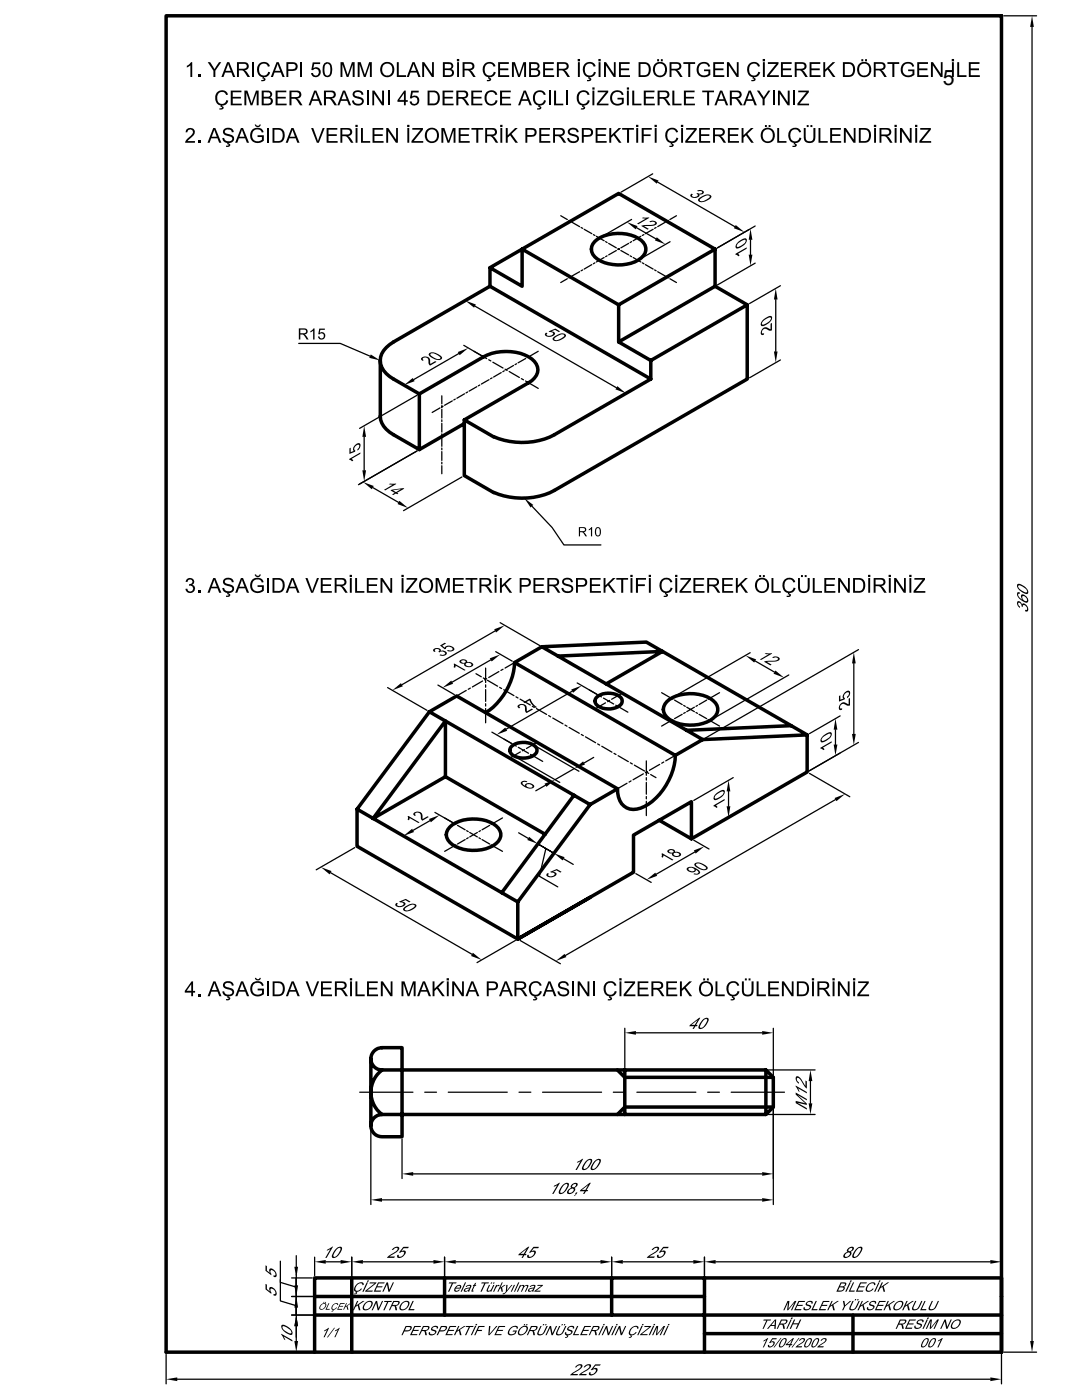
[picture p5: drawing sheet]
<svg xmlns="http://www.w3.org/2000/svg" width="216mm" height="279mm" viewBox="0 0 216 279" stroke-linecap="round" stroke-linejoin="round" font-family="sans-serif">
<defs><g id="words">
<text font-size="4.2" x="188.1" y="16.9">5</text>
</g></defs>
<g fill="none" stroke="#000" stroke-width=".7">
<path d="M33.1 3.2h166.7v266.7h-166.7zM97.8 57.1v-3.7l6.4 3.7v-7.4l19.2 11.1M118.7 48.2a7.9 7.9 0 0 1 9.3-.2 2.25 2.25 0 0 1-.6 3.9 8 8 0 0 1-8.7-.6 2.08 2.08 0 0 1 0-3.1zM142.7 49.7l-19.3-11.1-25.6 14.8M142.7 57.1l6.4 3.7M75.9 71.9v11.2a4.5 4.5 0 0 0 2.6 3.7l5.2 2.9v-11.1l12.8-7.4a9.8 9.8 0 0 1 9.6 .4 2.54 2.54 0 0 1 0 4.4l-13.5 7.8M123.4 68.2v-7.4l19.3-11.1v7.4l-19.3 11.1 6.5 3.7M129.9 75.6l-32.1-18.5-19.3 11.1a4.3 4.3 0 0 0-2.6 4.4 4.8 4.8 0 0 0 2.6 3l5.2 3M92.6 84.5l-8.9 5.2M98.5 87.2a14.3 14.3 0 0 0 12.1-.4l19.3-11.2v-3.7l19.2-11.1v14.8l-38.5 22.3a14.3 14.3 0 0 1-12.1 .4M98.5 87.2l-5.9-3.4v11.1l5.9 3.4M102.7 132.2l5.4-3.1 32.1 18.5-5.5 3.1z"/>
<path d="M102.7 132.2a12.7 12.7 0 0 1-5.8 10M108.1 129.1l20.9-1 32.1 18.6-20.9 .9M111.3 130.9l20.9-.9-11.2 6.5M119.1 139.1a3.8 3.8 0 0 1 5 .4 1.36 1.36 0 0 1-1.3 1.8 3.4 3.4 0 0 1-4-1.1 1.06 1.06 0 0 1 .3-1.1zM85.7 142l5.4-3.1 32.1 18.5-5.4 3.2zM85.7 142l-14.5 19.5M88.9 143.9v11.1l-14.5 8.3zM88.9 155l19.9 11.5M102.2 148.9a3.7 3.7 0 0 1 4.9 .4 1.35 1.35 0 0 1-1.3 1.8 3.8 3.8 0 0 1-3.9-.8 1.02 1.02 0 0 1 .3-1.4zM114.5 158.7l-14.4 19.5M133.1 140a7.9 7.9 0 0 1 9.2-.2 2.25 2.25 0 0 1-.6 4 8.1 8.1 0 0 1-8.6-.7 2.03 2.03 0 0 1 0-3.1zM134.7 150.7a12.3 12.3 0 0 1-6.9 10.6 3.2 3.2 0 0 1-4.5-3l-.1-.9"/>
<path d="M157.8 144.8l-20.8 1M161.1 146.7v7.4l-23.1 13.3v-7.4l-11.6 6.7v7.4l-23.1 13.3v-7.4l-32.1-18.5v7.4l32.1 18.5 14.5-8.3M89.7 165.1a7.9 7.9 0 0 1 9.3-.3 2.1 2.1 0 0 1 0 3.5 7.9 7.9 0 0 1-9.3-.2 2.01 2.01 0 0 1 0-3zM117.8 160.6l-14.5 19.4M131.6 163.7l6.4 3.7M74 211.3v13.3M74.7 209.7a2.19 2.19 0 0 1 1.5-.6h4v17.8h-4a2.22 2.22 0 0 1-2.2-2.3 2.22 2.22 0 0 1 2.2-2.2 5.6 5.6 0 0 1 0-8.9 2.21 2.21 0 0 1-2-1.3 2.21 2.21 0 0 1 .5-2.5zM76.2 213.5h76.6l1.5 1.5v5.9l-1.5 1.5h-76.6M123.2 213.5l1.5 1.5h29.6M124.7 213.5v8.9M152.8 213.5v8.9M154.3 220.9h-29.6l-1.5 1.5"/>
<path d="M62.8 258.7h77.8M70.2 255h-7.4v14.9M70.2 255h129.6M70.2 255v14.9M88.7 255v7.4M122 255v7.4M140.6 255v14.9M62.8 262.4h137M140.6 266.1h59.2M170.2 262.4v7.5"/>
</g>
<g fill="none" stroke="#000" stroke-width=".25">
<path d="M200.3 3.2h6.5M205.9 5.4v262.2M130.2 34.7l-6.3 3.7M131.2 36.3l15.4 8.9M97.3 57.4l-5.4 3.1M111.9 43.1l1.3 .7M113.2 55.6l-1.3 .8M113.5 44l.3 .2M113.8 55.3l-.3 .2M114.1 44.3l1.6 .9M115.7 54.2l-1.6 .9M116 45.4l.3 .2"/>
<path d="M116.3 53.9l-.3 .1M116.6 45.8l1.5 .8M118.1 52.8l-1.5 .9M118.4 46.8l.3 .2M118.7 52.5l-.3 .1M119 47.2l1.5 .8M120.5 51.4l-1.5 .9M120.8 48.2l.3 .2M121.1 51.1l-.3 .1M121.5 48.6l1.5 .9M123 50l-1.5 .9M123.3 49.6l.3 .2"/>
<path d="M123.6 49.6l-.3 .2M123.9 50l1.5 .9M125.4 48.6l-1.5 .9M125.7 51.1l.3 .1M126 48.2l-.3 .2M126 43.8l-5.9 3.4M126.3 51.4l1.6 .9M127 45.4l3.9 2.3M127.9 47.2l-1.6 .8M128.2 52.5l.3 .1M128.5 46.8l-.3 .2M128.8 52.8l1.5 .9"/>
<path d="M130.3 45.8l-1.5 .8M130.6 53.9l.3 .1M130.9 45.4l-.3 .2M131.2 54.2l1.6 .9M132.8 44.3l-1.6 .9M133.1 55.3l.3 .2M133.4 44l-.3 .2M133.7 55.6l1.3 .8M133.7 48.2l-6 3.5M135 43.1l-1.3 .7M149.8 47.9v2.9M150.7 52.5l-7.5 4.4"/>
<path d="M150.7 45.1l-7.5 4.4M154.8 59.8v10.3M155.7 57l-6.1 3.6M59.6 68.5h8.3l5.9 2.6M79.7 76.3l3.5 2.1M83.2 78.9l-11.4 6.6M88.2 79v1.6M90.8 79.7l-.2 .1M91.5 70.6l-9 5.2M92.5 68.9l3.5 2.1M92.7 78.6l-1.5 .9M93.3 78.2l-.3 .2"/>
<path d="M94.6 70.1l2.5 1.5M94.8 61.1l28.2 16.3M95.1 77.2l-1.5 .9M95.7 76.8l-.3 .2M97.5 71.8l.4 .2M97.6 75.8l-1.5 .8M98.2 75.4l-.3 .2M98.3 72.3l2.1 1.1M100 74.4l-1.5 .8M100.6 74l-.3 .2M100.8 73.7l.4 .2M101.6 74.1l2 1.2"/>
<path d="M102.5 72.9l-1.6 .9M103.1 72.6l-.3 .2M104 75.6l.5 .2M104.9 76l2.5 1.5M104.9 71.5l-1.5 .9M105.5 71.2l-.3 .2M107.4 70.1l-1.6 .9M129.4 75.9l-5.4 3.1M155.7 71.8l-6.1 3.6M72.7 87.2v6.7M74.4 97.3l5.1 3M83.2 90l-11.7 6.7"/>
<path d="M87.8 81.4l-1.6 .9M88.2 80.9v.4M88.2 81.7v1.7M88.2 83.8v.3M88.2 84.5v1.7M88.2 86.6v.4M88.2 87.3v1.8M88.2 89.4v.4M88.2 90.1v1.8M88.2 92.2v.4M88.2 92.9v1.7M88.4 81.1l-.3 .1"/>
<path d="M90.3 80l-1.6 .9M92.2 95.2l-11.7 6.7M106.2 101l4 4.3 2.3 3.5h7.4M77.3 137.2l7.9 4.6M87.4 136.7l3.3 1.9M93 137.8l-1.9 1.1M93.9 137.3l-.5 .3M95 134.5l1 .6M96.3 135.9l-2 1.2M96.4 135.3l.4 .2M96.9 133.3v2.9M96.9 136.7v.5"/>
<path d="M96.9 137.6v2.4M97.1 135.4l-.4 .3M97.3 135.8l2 1.1M97.9 131.7l-7.7 4.4M98.8 125.9l-18.6 10.8M98.9 130l3.3 2M99.5 134l-2 1.2M99.7 137.2l.4 .2M99.8 124.3l7.9 4.5M100.4 133.6l-.5 .2M100.5 137.6l2.1 1.2M102.7 132.2l-1.9 1.1"/>
<path d="M103 139.1l.4 .2M103.8 139.5l2 1.2M114.2 137.9l-13.2 7.6M115.2 136.3l4 2.3M119.6 138.9l.4 .2M120.4 139.3l2 1.2M121.6 139.8l-.4 .2M124.2 138.3l-2.2 1.3M132 138.2l1.7 1M134 139.4l.3 .2M134.6 139.7l1.5 .9M141 139.7l-1.5 .9"/>
<path d="M141.6 139.4l-.3 .2M143.6 138.2l-1.7 1M149.7 130.3l-15.3 8.8M150.7 131.9l3.8 2.2M157.4 134.7l-15.3 8.8M170.4 132.4v14.1M171.3 129.6l-30.6 17.7M96.9 140.4v.5M96.9 141.4v2.9M98.1 146.1l3.9 2.3M100.6 147.5l1.6 .9M102.6 148.7l.4 .2"/>
<path d="M103 151.1l8.7 5M103.4 149.1l2.1 1.2M103.8 150.1l-2.1 1.2M104.6 149.6l-.4 .2M105.9 150.6l.4 .2M106.2 140.9l.4 .3M106.7 151l1.6 1M106.8 148.9l8.7 5M107 141.4l2.1 1.2M107.2 148.1l-2.1 1.3M108.8 156.7l-1.9 1.1M109.5 142.8l.4 .3"/>
<path d="M110.3 143.3l2 1.2M112.7 144.7l.4 .2M113.6 145.2l2 1.1M114.6 153.4l-3.8 2.2M116 146.6l.4 .2M116.8 147l2.1 1.2M118.5 151.2l-2 1.1M119.3 148.5l.4 .2M120.1 148.9l2 1.2M120.8 140.3l-2.1 1.2M122.5 150.3l.4 .3M122.9 140.7l.4 .3"/>
<path d="M123.3 150.8l2.1 1.2M123.7 141.2l1.6 .9M125.1 156.3l-1.9 1.1M125.8 152.2l.4 .3M125.9 155.9l-.4 .2M126.6 152.7l2 1.2M128.4 154.4l-2.1 1.2M129 151.8v2.9M129 155.2v.5M129 156.1v2.4M129 159v.4M129 159.9v2.9"/>
<path d="M129 154.1l.4 .2M129.2 154l-.4 .2M129.8 154.6l1.1 .6M131.6 152.5l-2 1.2M132.4 152.1l-.4 .2M133.7 144l-1.7 .9M134.3 143.6l-.3 .2M134.7 150.7l-1.9 1.1M136.1 142.6l-1.5 .8M136.4 140.8l.3 .2M136.7 142.2l-.3 .2M137 141.1l1.6 .9"/>
<path d="M138.6 141.1l-1.6 .9M138.9 142.2l.3 .2M139.2 140.8l-.3 .2M139.5 142.6l1.5 .8M141.3 143.6l.3 .2M141.9 144l1.7 .9M145.4 157.9v3M146.3 155.2l-7.9 4.5M161.5 154.3l8.1 4.7M166.7 159.6l-53.9 31.1M166.7 145.6v3M167.6 142.9l-6.1 3.5"/>
<path d="M167.6 150.3l-6.1 3.5M171.3 148.2l-30.6 17.6M66 174.2l28.2 16.3M70.8 169.2l-7.7 4.4M79.6 166.3l3.4 2M85.8 163.8l-3.4 1.9M86.8 162.1l3.4 2M88.7 163.2l1.7 1M90.4 169l-1.7 .9M90.7 164.4l.3 .1M91 168.6l-.3 .2M91.3 164.7l1.5 .9"/>
<path d="M92.8 167.6l-1.5 .8M93.1 165.8l.3 .2M93.4 167.2l-.3 .2M93.7 166.1l1.5 .9M95.2 166.1l-1.5 .9M95.6 167.2l.3 .2M95.9 165.8l-.3 .2M96.2 167.6l1.5 .8M97.7 164.7l-1.5 .9M98 168.6l.3 .2M98.3 164.4l-.3 .1M98.6 169l1.7 .9"/>
<path d="M100.3 163.2l-1.7 1M103.5 166.2l1.9 1.1M107.1 168.8l-.2 .4M107.3 168.4l3.2 1.9-3.2-1.9M108.9 169.4l-1.3 5.5 3.7 2.1M110.3 170.7l-.2 .4M112.5 171.4l1.9 1.1M126.9 174.3l3 1.8M138.4 167.7l3.1 1.7M138.6 170l-7.7 4.5M146.3 162.6l-7.9 4.6M102.8 187.7l-7.6 4.4"/>
<path d="M103.8 187.7l8 4.6M71.8 218h10.6M84.8 218h2.3M89.5 218h11.7M103.6 218h2.3M108.3 218h11.7M122.4 218h2.3M124.7 205.2v7.9M126.9 206.1h25.2M127.1 218h11.8M141.2 218h2.4M145.9 218h10.6"/>
<path d="M153.3 213.5h9.3M154.3 205.2v9.4M161.7 215.8v4.4M74 225.1v15.3M76.2 239.5h75.9M80.2 227.3v7.9M82.4 234.3h69.7M153.3 222.4h9.3M154.3 221.4v19M55.9 255.4v4.2l3.2 1M55.9 251.7v4.2l3.2 1M58.2 258.7h11.5"/>
<path d="M58.2 255h4.1M59.1 258.7v3.7v-3.7M59.1 255v3.7v-3.7M59.1 250.6v2.2M59.1 254.3v2.2M62.8 250.9v3.7M65 251.8h3M70.2 250.9v3.7M72.4 251.8h14.1M88.7 250.9v3.7M90.9 251.8h28.9M122 250.9v3.7"/>
<path d="M124.3 251.8h14M140.6 250.9v3.7M142.8 251.8h54.8M199.8 250.9v3.7M33.1 270.3v5.9M35.4 275.3h162.2M58.2 262.4h11.5M58.2 269.9h4.1M59.1 261v2.2M59.1 264.7v2.9M199.8 270.3v5.9M200.3 269.9h6.5"/>
</g>
<g fill="#000">
<path d="M41.4 12.4l1.2 1.7 .2-.3-.9-1.4zM43.7 12.4l-1.1 1.7v1.3h.4v-1.3l1.2-1.7zM45.3 12.4l-1.1 3h.4l.3-.9h1.3l-1.2-.4 .7-1.7zM45.7 12.4l-.2 .3 .5 1.4h-1l1.2 .4 .3 .9h.4zM48.1 14.1l.6 .2 .7 1.1h.5l-.9-1.3zM48.6 12.7l.4 .1a.5 .5 0 0 1 .2 .6 .5 .5 0 0 1-.6 .3h-.9h1.7l.2-.6-.2-.4zM47.3 12.4v3h.4v-1.3l1.2-.1 .5-.3h-1.7v-1h1.7l-.4-.3z" fill-rule="evenodd"/>
<path d="M52.1 16v.2h.1h.5l.3-.2zM52.6 15.1h.9l.4-.7-.4-.1-.3 .6zM52.7 12.7l.5 .1 .3 .5 .3-.1-.2-.5zM51.7 12.7l-.4 .8 .2 1.2a1.1 1.1 0 0 0 .9 .7l-.1 .3 .3 .2-.3 .1h.7v-.3l-.4-.2 .1-.1 .8-.3h-.9a1.28 1.28 0 0 1-.6-2.1l.5-.3h1.1a1.41 1.41 0 0 0-1.9 0zM55.2 12.4l-1.2 3h.5l.3-.9h1.2l-1.1-.4 .7-1.7zM55.6 12.4l-.2 .3 .5 1.4h-1l1.1 .4 .4 .9h.4zM58.3 12.8h.3a.55 .55 0 0 1 .4 .6 .55 .55 0 0 1-.7 .4h-.8l1.7 .1 .2-.5-.2-.7zM57.1 12.4v3h.4v-1.2l1.1-.1 .6-.2-1.7-.1v-1l1.7-.1-.5-.3z" fill-rule="evenodd"/>
<path d="M62.1 14.6l.2 .6 .7-.1-.4-.1-.2-.4zM63 13.7a.7 .7 0 0 1 .6 .7 .7 .7 0 0 1-.6 .7l-.7 .1a1.03 1.03 0 0 0 1.5-.1 1.03 1.03 0 0 0 0-1.4zM62.5 13.6l1.3 .1a.93 .93 0 0 0-1.3-.1zM62.4 12.4l-.3 1.6h.4l.5-.3h.8l-1.3-.1 .2-.8h1.2v-.4zM64.7 12.7a2.3 2.3 0 0 0 .2 2.6l.4 .1 .6-.2a1.02 1.02 0 0 1-1.2-1.3l.2-1 .4-.2zM64.8 12.6l-.1 .1h.7a1.74 1.74 0 0 1 .3 2.2l-.4 .2 .6 .1a2.16 2.16 0 0 0-.2-2.7l-.5-.1zM70.2 12.4l-1 3h.3l.9-2.5 .4-.5zM70.8 12.4l-.4 .5v2.5h.4zM67.9 12.4v3h.4v-2.6l.2-.4zM68.5 12.4l-.2 .4 .9 2.6 .2-.5zM73.7 12.4l-1.1 3h.4l.8-2.5 .4-.5zM74.2 12.4l-.4 .5v2.5h.4zM71.4 12.4v3h.4v-2.6l.2-.4zM72 12.4l-.2 .4 .8 2.6 .2-.5zM76.3 12.8l-.4 .5v.8a1.43 1.43 0 0 0 1.2 1.3l.8-.1 .3-.2h-1.1a1.06 1.06 0 0 1-.8-1v-.3a.98 .98 0 0 1 1-1.1zM76.4 12.7h.9a.98 .98 0 0 1 1 .9v.5a.98 .98 0 0 1-1 1l1-.1 .3-.5 .1-.9a1.41 1.41 0 0 0-2.3-.9zM79.2 12.4v3h1.8v-.4h-1.4v-2.6zM82.3 12.4l-1.1 3h.4l.3-.9h1.2l-1.1-.4 .7-1.7zM82.7 12.4l-.2 .3 .5 1.4h-1l1.1 .4 .4 .9h.4zM86.2 12.4v3h.4v-3zM84.2 12.4v3h.4v-3zM84.6 12.4v.6l1.6 2.4v-.7zM89.5 14a.53 .53 0 0 1 .7 .3 .53 .53 0 0 1-.4 .7h-1h1.6l.2-.7-.2-.3zM89.3 12.8h.5a.42 .42 0 0 1 .2 .7l-.3 .1-.9 .1h1.4l.2-.2-.1-.7zM88.4 12.4v3h1.3l.6-.2 .1-.2h-1.6v-1h1.6l-.4-.2 .2-.1h-1.4v-.9l1.5-.1-.4-.3z" fill-rule="evenodd"/>
<path d="M76.2 18.1v2.9h.4v-2.9zM74.3 18.1v2.9h.4v-2.9zM74.7 18.1v.6l1.5 2.3v-.6z" fill-rule="evenodd"/>
<path d="M80.7 18.1l-1.4 1.9v.3h1.3v.7h.4v-.7h.4v-.3h-1.7l1.3-1.9zM81 18.1l-.4 .5v1.4h-.9h1.3zM81.7 20.3l.3 .5h.7l-.4-.2-.2-.4zM82.7 19.4a.69 .69 0 0 1 .6 .7 .69 .69 0 0 1-.6 .7h-.7a1.04 1.04 0 0 0 1.4-.1 1.04 1.04 0 0 0 0-1.4zM82.2 19.2l1.2 .1a.98 .98 0 0 0-1.2-.1zM82.1 18.1l-.3 1.5 .3 .1 .3-.2 1-.2-1.2-.1 .2-.7h1.1v-.4zM86.3 18.4a.89 .89 0 0 1 1.1 .9v.5a.87 .87 0 0 1-1 .9h-.7h1.7l.3-.6 .1-.8-.4-.9zM85.3 18.1v2.9h1.3l.6-.2 .2-.1h-1.7v-2.3h1.7l-.6-.3zM88.3 18.1v2.9h2.2v-.3h-1.8v-1h1.6v-.4h-1.6v-.9h1.7v-.3zM91.9 19.7l.5 .2 .8 1.1h.5l-.9-1.2zM92.4 18.4a.5 .5 0 0 1 .6 .4 .5 .5 0 0 1-.5 .6h-1h1.7l.2-.4-.2-.7zM91.1 18.1v2.9h.4v-1.3h1.1l.6-.3h-1.7v-1l1.7-.1-.5-.2zM94 18.1v2.9h2.2v-.3h-1.8v-1h1.7v-.4h-1.7v-.9h1.8v-.3zM98 20.7l.9 .1 .4-.7-.4-.1a.83 .83 0 0 1-.9 .7zM98.1 18.4l.5 .1 .2 .5 .5-.1-.4-.5zM97 18.5l-.3 .5v.8a1.35 1.35 0 0 0 .8 1.2 1.35 1.35 0 0 0 1.4-.2l-.9-.1a.94 .94 0 0 1-.9-.9v-.5a.94 .94 0 0 1 .9-.9h.9a1.4 1.4 0 0 0-1.9 .1zM99.8 18.1v2.9h2.2v-.3h-1.8v-1h1.6v-.4h-1.6v-.9h1.7v-.3zM104.5 18.1l-1.1 2.9h.4l.3-.9h1.2l-1.1-.3 .7-1.7zM104.9 18.1l-.2 .3 .5 1.4h-1l1.1 .3 .4 .9h.4zM107.2 21.6l-.1 .2 .2 .1 .4-.1 .3-.2zM107.7 20.7l.8 .1 .4-.7-.4-.1a.83 .83 0 0 1-.8 .7zM107.7 18.4l.6 .1 .2 .5 .4-.1-.3-.5zM106.6 18.5l-.2 .5-.1 .8a1.32 1.32 0 0 0 1.2 1.3l-.1 .2 .3 .2-.3 .1h.6v-.2l-.3-.2v-.1l.8-.3-1-.1-.4-.2-.3-.5-.1-.7a.94 .94 0 0 1 .9-.9h1a1.37 1.37 0 0 0-2 .1z" fill-rule="evenodd"/>
<path d="M93.2 14.1l.5 .2 .7 1.1h.5l-.9-1.3zM93.6 12.7l.5 .1a.5 .5 0 0 1 .1 .6 .5 .5 0 0 1-.6 .3h-.9h1.8a.74 .74 0 0 0 .1-.9l-.1-.1zM92.3 12.4v3h.4v-1.3l1.2-.1 .6-.3h-1.8v-1h1.8l-.5-.3zM97.2 16l-.1 .2h.2h.4l.3-.2zM97.7 15.1h.8l.4-.7-.4-.1-.3 .6zM97.7 12.7l.5 .1 .3 .5 .4-.1-.3-.5zM96.7 12.8a1.75 1.75 0 0 0-.3 1.6l.1 .3a1.1 1.1 0 0 0 .9 .7v.3l.3 .2-.4 .1h.7v-.3l-.3-.2v-.1l.8-.3h-.8a1.27 1.27 0 0 1-.7-2.1l.5-.3h1.1a1.42 1.42 0 0 0-1.9 .1zM99.4 12.4v3h2.2v-.4h-1.8v-1h1.6v-.3h-1.6v-.9h1.7v-.4zM104.4 12.4l-1 3h.3l.9-2.5 .4-.5zM105 12.4l-.4 .5v2.5h.4zM102.2 12.4v3h.3v-2.6l.2-.4zM102.7 12.4l-.2 .4 .9 2.6 .2-.5zM106.7 14a.53 .53 0 0 1 .7 .3 .53 .53 0 0 1-.4 .7h-1h1.6l.2-.7-.2-.3zM106.6 12.8h.4a.42 .42 0 0 1 .2 .7l-.2 .1-1 .1h1.4l.2-.2-.1-.7zM105.6 12.4v3h1.3l.6-.2 .1-.2h-1.6v-1h1.6l-.3-.2 .1-.1h-1.4v-.9l1.5-.1-.4-.3zM108.4 12.4v3h2.2v-.4h-1.8v-1h1.6v-.3h-1.6v-.9h1.7v-.4zM112 14.1l.5 .2 .7 1.1h.5l-.9-1.3zM112.4 12.7a.5 .5 0 0 1 .7 .5 .5 .5 0 0 1-.6 .5h-1h1.8a.74 .74 0 0 0 .1-.9l-.1-.1zM111.1 12.4v3h.4v-1.3l1.2-.1 .6-.3h-1.8v-1h1.8l-.5-.3z" fill-rule="evenodd"/>
<path d="M110.6 18.1h.4v2.6h1.4v.3h-1.8z" fill-rule="evenodd"/>
<path d="M117.1 16v.2h.1h.5l.3-.2zM117.6 15.1h.9l.4-.7-.4-.1-.3 .6zM117.7 12.7l.5 .1 .3 .5 .4-.1-.3-.5zM116.7 12.7a1.69 1.69 0 0 0-.3 1.7 1.28 1.28 0 0 0 1 1l-.1 .3 .3 .2-.3 .1h.7v-.3l-.4-.2 .1-.1 .8-.3h-.9a1.27 1.27 0 0 1-.7-2.1l.6-.3h1.1a1.41 1.41 0 0 0-1.9 0z" fill-rule="evenodd"/>
<path d="M119.3 18.1v.3h1.6l-1.8 2.3v.3h2.3v-.3h-1.9l1.9-2.3v-.3zM123.2 19.5v.4h.9v.5l-.6 .3h-1.3a1.79 1.79 0 0 0 2.3-.1v-1.1zM123.2 18.4l.6 .1 .3 .5 .3-.1-.3-.5zM122.2 18.4a1.8 1.8 0 0 0-.4 1.6l.4 .7h1a1.2 1.2 0 0 1-1.1-1.1 1.2 1.2 0 0 1 .9-1.2h1.1a1.55 1.55 0 0 0-1.9 0z" fill-rule="evenodd"/>
<path d="M122.5 12.4l-.1 3h.5v-3zM120.5 12.4v3h.4v-3zM120.9 12.4v.6l1.5 2.4 .1-.7zM123.5 12.4v3h2.2v-.4h-1.8v-1h1.6v-.3h-1.6v-.9h1.7v-.4zM128.4 12.8h.3a.9 .9 0 0 1 .8 .9v.4a.89 .89 0 0 1-.8 .9h-.9h1.7l.3-.6v-1l-.3-.7zM127.4 12.4v3h1.3l.7-.3-1.6-.1v-2.2l1.7-.1-.6-.3zM130.8 12.7l-.4 .5-.1 .9a1.39 1.39 0 0 0 1.2 1.3l.8-.1 .3-.2h-1.1a1.06 1.06 0 0 1-.8-1v-.3a.98 .98 0 0 1 1-1.1zM130.8 12.7h.9a.98 .98 0 0 1 1 .9v.5l-.3 .7-.7 .3 1-.1 .3-.5 .1-.9a1.42 1.42 0 0 0-2.1-1.1z" fill-rule="evenodd"/>
<path d="M126.2 18.1v2.9h1.8v-.3h-1.4v-2.6zM128.5 18.1v2.9h2.2v-.3h-1.8v-1h1.6v-.4h-1.6v-.9h1.7v-.3zM132.1 19.7l.5 .2 .7 1.1h.5l-.8-1.2zM132.5 18.4a.5 .5 0 0 1 .7 .4 .5 .5 0 0 1-.6 .6h-1h1.8l.2-.4-.2-.7zM131.2 18.1v2.9h.4v-1.3h1.1l.7-.3h-1.8v-1l1.8-.1-.6-.2zM134.2 18.1v2.9h1.8v-.3h-1.4v-2.6zM136.5 18.1v2.9h2.2v-.3h-1.8v-1h1.6v-.4h-1.6v-.9h1.7v-.3zM140.1 18.1v.3h1v2.6h.4v-2.6h1v-.3zM143.7 18.1l-1.1 2.9h.4l.3-.9h1.2l-1.1-.3 .7-1.7zM144.1 18.1l-.2 .3 .5 1.4h-1l1.1 .3 .4 .9h.4zM146.5 19.7l.5 .2 .7 1.1h.5l-.8-1.2zM147 18.4a.5 .5 0 0 1 .6 .4 .5 .5 0 0 1-.6 .6h-1h1.8l.2-.4-.2-.7zM145.6 18.1v2.9h.4v-1.3h1.2l.6-.3h-1.8v-1l1.8-.1-.6-.2zM149.4 18.1l-1.1 2.9h.4l.3-.9h1.2l-1.1-.3 .7-1.7zM149.8 18.1l-.2 .3 .5 1.4h-1l1.1 .3 .4 .9h.4zM151 18.1l1.2 1.7 .2-.3-.9-1.4zM153.3 18.1l-1.1 1.7v1.2h.4v-1.2l1.1-1.7z" fill-rule="evenodd"/>
<path d="M134.5 14.1l.5 .2 .7 1.1h.5l-.9-1.3zM134.9 12.7a.5 .5 0 0 1 .7 .5 .5 .5 0 0 1-.7 .5h-.9h1.8a.74 .74 0 0 0 .1-.9l-.1-.1zM133.6 12.4v3h.4v-1.3l1.2-.1 .6-.3h-1.8v-1h1.8l-.5-.3zM136.4 12.4v.4h.9v2.6h.4v-2.6h1v-.4zM140.5 13.9v.3h.9v.6l-.6 .2-1.3 .1 .4 .2 .8 .1 1-.5v-1zM140.5 12.7l.6 .2 .2 .4 .4-.1-.3-.5zM139.4 12.8l-.4 .9 .2 1 .3 .4 1-.1a1.01 1.01 0 0 1-1.1-.9v-.4a1.02 1.02 0 0 1 1.1-1h.9a1.56 1.56 0 0 0-2 .1zM142.3 12.4v3h2.2v-.4h-1.8v-1h1.7v-.3h-1.7v-.9h1.8v-.4zM147 12.4v3h.4v-3zM145.1 12.4v3h.3l.1-3zM145.5 12.4l-.1 .6 1.6 2.4v-.7zM149.9 16v.2h.1h.5l.2-.2zM150.4 15.1h.9l.4-.7-.4-.1-.3 .6zM150.5 12.7l.5 .1 .3 .5 .3-.1-.3-.5zM149.5 12.7a1.69 1.69 0 0 0-.4 1.7 1.28 1.28 0 0 0 1.1 1l-.1 .3 .3 .2-.3 .1h.6v-.3l-.3-.2 .1-.1 .8-.3h-.9a1.28 1.28 0 0 1-.7-2l.6-.4h1a1.41 1.41 0 0 0-1.8 0z" fill-rule="evenodd"/>
<path d="M153.2 12.4v.4h1.7l-1.8 2.2v.4h2.3v-.4h-1.9l1.8-2.2v-.4zM155.8 12.4v3h2.2v-.4h-1.8v-1h1.7v-.3h-1.7v-.9h1.8v-.4zM159.4 14.1l.6 .2 .7 1.1h.5l-.9-1.3zM159.9 12.7l.4 .1a.5 .5 0 0 1 .2 .6 .5 .5 0 0 1-.6 .3h-.9h1.7a.74 .74 0 0 0 .1-.9l-.1-.1zM158.6 12.4v3h.4v-1.3l1.2-.1 .5-.3h-1.7v-1h1.7l-.4-.3zM161.5 12.4v3h2.2v-.4h-1.8v-1h1.7v-.3h-1.7v-.9h1.8v-.4zM165.1 13.9l1.1 1.5h.5l-1.3-1.8zM164.7 13.9v.4l2-1.9h-.6zM164.3 12.4v3h.4v-3zM169.2 12.8h.3a.9 .9 0 0 1 .7 .9v.4a.89 .89 0 0 1-.7 .9h-.9h1.6l.4-.6v-1l-.4-.7zM168.2 12.4v3h1.2l.8-.3-1.6-.1v-2.2l1.6-.1-.6-.3zM171.5 12.7l-.3 .5-.2 .9a1.39 1.39 0 0 0 1.3 1.3l.7-.1 .4-.2h-1.1a1.06 1.06 0 0 1-.9-1v-.3a.98 .98 0 0 1 1-1.1zM171.5 12.7h.9a.98 .98 0 0 1 1 .9v.5a.98 .98 0 0 1-1 1l1-.1 .3-.5 .1-.9a1.42 1.42 0 0 0-2-1.1z" fill-rule="evenodd"/>
<path d="M157.2 18.1v2.9h.4v-2.9zM155.2 18.1v2.9h.4v-2.9zM155.6 18.1v.6l1.6 2.3v-.6z" fill-rule="evenodd"/>
<path d="M159.3 18.1h2.1v.3l-1.8 2.3h1.8v.3h-2.3v-.3l1.8-2.3h-1.6z" fill-rule="evenodd"/>
<path d="M175.2 14.1l.5 .2 .8 1.1h.5l-1-1.3zM175.7 12.7a.5 .5 0 0 1 .6 .5 .5 .5 0 0 1-.6 .5h-1h1.8a.74 .74 0 0 0 .1-.9l-.1-.1zM174.3 12.4v3h.4v-1.3l1.2-.1 .6-.3h-1.8v-1h1.8l-.5-.3zM177.1 12.4v.4h1v2.6h.4v-2.6h.9v-.4zM181.2 13.9v.3h.9v.6l-.6 .2-1.3 .1 .5 .2 .7 .1 1.1-.5v-1zM181.2 12.7l.6 .2 .3 .4 .3-.1-.3-.5zM180.1 12.8l-.4 .9 .2 1 .3 .4 1-.1a1.01 1.01 0 0 1-1.1-.9v-.4a1.05 1.05 0 0 1 1.1-1h.9a1.54 1.54 0 0 0-2 .1zM183 12.4v3h2.2v-.4h-1.8v-1h1.7v-.3h-1.7v-.9h1.8v-.4zM187.7 12.4v3h.4v-3zM185.8 12.4v3h.3l.1-3zM186.2 12.4l-.1 .6 1.6 2.4v-.7z" fill-rule="evenodd"/>
<path d="M191 12.4v3h1.8v-.4h-1.4v-2.6zM193.3 12.4v3h2.2v-.4h-1.8v-1h1.6v-.3h-1.6v-.9h1.8v-.4zM43.8 21.6v.2l.1 .1 .4-.1 .3-.2zM44.3 20.7l.8 .1 .5-.7-.5-.1a.83 .83 0 0 1-.8 .7zM44.3 18.4l.6 .1 .2 .5 .4-.1-.3-.5zM43.3 18.4l-.3 .6v1a1.28 1.28 0 0 0 1.1 1.1l-.1 .2 .3 .2-.3 .1h.6v-.2l-.3-.2v-.1l.8-.3-.8-.1a.94 .94 0 0 1-1-.9v-.5a.94 .94 0 0 1 .9-.9h1a1.36 1.36 0 0 0-1.9 0zM46 18.1v2.9h2.2v-.3h-1.8v-1h1.7v-.4h-1.7v-.9h1.8v-.3zM51.1 18.1l-1.1 2.9h.4l.8-2.5 .4-.4zM51.6 18.1l-.4 .4v2.5h.4zM48.8 18.1v2.9h.3v-2.5l.3-.4zM49.4 18.1l-.3 .4 .9 2.5 .2-.4zM53.3 19.7a.53 .53 0 0 1 .7 .4 .53 .53 0 0 1-.6 .6h-.8h1.7l.1-.7-.1-.4zM53.2 18.4h.2a.45 .45 0 0 1 .5 .4 .45 .45 0 0 1-.4 .5h-.9h1.5l.2-.3v-.4l-.1-.2zM52.2 18.1v2.9h1.4l.5-.2 .2-.1h-1.7v-1l1.7-.1-.4-.1 .2-.2h-1.5v-.9h1.6l-.6-.3zM55 18.1v2.9h2.2v-.3h-1.8v-1h1.6v-.4h-1.6v-.9h1.7v-.3zM58.6 19.7l.5 .2 .8 1.1h.5l-.9-1.2zM59.1 18.4a.5 .5 0 0 1 .6 .4 .5 .5 0 0 1-.5 .6h-1h1.7l.2-.4-.2-.7zM57.8 18.1v2.9h.4v-1.3h1.1l.6-.3h-1.7v-1l1.7-.1-.5-.2zM62.7 18.1l-1.1 2.9h.4l.3-.9h1.2l-1.1-.3 .7-1.7zM63.1 18.1l-.2 .3 .5 1.4h-1l1.1 .3 .4 .9h.4zM65.5 19.7l.5 .2 .8 1.1h.4l-.8-1.2zM66 18.4a.5 .5 0 0 1 .6 .4 .5 .5 0 0 1-.5 .6h-1.1h1.8l.2-.4-.2-.7zM64.6 18.1v2.9h.4v-1.3h1.2l.6-.3h-1.8v-1l1.8-.1-.5-.2zM68.4 18.1l-1.1 2.9h.4l.3-.9h1.3l-1.1-.3 .7-1.7zM68.9 18.1l-.3 .3 .6 1.4h-1l1.1 .3 .3 .9h.5zM70.3 20.1l.2 .6h1l-.6-.1-.3-.6zM71.4 18.4l.5 .1 .2 .4h.4l-.2-.5zM70.5 18.4a.87 .87 0 0 0 0 .9 .87 .87 0 0 0 .9 .4 .55 .55 0 0 1 .7 .2 .55 .55 0 0 1-.1 .7l-1.5 .1a1.24 1.24 0 0 0 2.1-.5 1.49 1.49 0 0 0-1.5-1 .45 .45 0 0 1-.3-.6 .45 .45 0 0 1 .6-.2h.9a1.34 1.34 0 0 0-1.8 0z" fill-rule="evenodd"/>
<path d="M38 25.8l.4 .2a1.28 1.28 0 0 1-.9 1.6l-.6 .9h2v-.3h-1.5a4.1 4.1 0 0 0 1.5-1.8l-.2-.6zM37.3 25.8l-.3 .6h.4l.2-.4 1.1-.2a1.1 1.1 0 0 0-1.4 0z" fill-rule="evenodd"/>
<path d="M42.5 25.5l-1.1 3h.4l.3-.9h1.3l-1.2-.3 .5-1.5 .3-.3zM43 25.5l-.3 .3 .6 1.5h-1.1l1.2 .3 .3 .9h.5zM45.1 29.1v.2h.3l.5-.2zM44.4 27.6l.2 .6h1l-.6-.2-.3-.5zM45.5 25.8l.6 .2 .1 .4h.4l-.2-.6zM44.7 25.8l-.2 .7a1.77 1.77 0 0 0 1.6 .8 .47 .47 0 0 1 .2 .6 .47 .47 0 0 1-.5 .3h-1.2l.8 .3v.3a.16 .16 0 0 1 .2 .1 .16 .16 0 0 1-.2 .2h-.1h.6a.31 .31 0 0 0-.3-.5 1.04 1.04 0 0 0 1.1-.8v-.3a1.89 1.89 0 0 0-1.6-.9l-.2-.3 .2-.4 1.3-.1a1.41 1.41 0 0 0-1.7 0zM48.1 25.5l-1.2 3h.4l.4-.9h1.2l-1.1-.3 .5-1.5 .2-.3zM48.5 25.5l-.2 .3 .5 1.5h-1l1.1 .3 .4 .9h.4zM51.4 27v.3h.9v.6l-.7 .3h-1.2l1.1 .4 .6-.2 .5-.3v-1.1zM51.4 25.8l.5 .2 .3 .5 .4-.1-.3-.6zM50.3 25.9l-.4 .8 .1 1 .4 .5h1a1.01 1.01 0 0 1-1.1-1v-.4a1.01 1.01 0 0 1 1-1h1a1.52 1.52 0 0 0-2 .1zM50.9 25.1l.2 .2 .5 .1 .3-.2 .1-.4h-.2l-.3 .3zM50.8 24.8l.1 .3h.5l-.3-.3z" fill-rule="evenodd"/>
<path d="M55.4 25.9a.89 .89 0 0 1 1 .9v.4a.87 .87 0 0 1-.8 1h-.8h1.6l.3-.6 .1-.7-.1-.7-.3-.4zM54.4 25.5v3h1.3l.6-.2 .1-.1h-1.6v-2.3l1.6-.1-.6-.2zM58.1 25.5l-1.1 3h.4l.3-.9h1.3l-1.2-.3 .5-1.5 .3-.3zM58.6 25.5l-.3 .3 .6 1.5h-1.1l1.2 .3 .3 .9h.5zM64.4 25.5l-1.2 3h.4l1.2-3zM62.1 25.5l1.1 3 .2-.3-.9-2.7zM65.2 25.5v3h2.2v-.3h-1.8v-1.1h1.6v-.3h-1.6v-.9h1.7v-.4zM68.8 27.2l.6 .3 .6 1h.5l-.9-1.3zM69.2 25.9a.5 .5 0 0 1 .7 .3 .5 .5 0 0 1-.5 .6h-1.1h1.8l.2-.3-.2-.6zM67.9 25.5v3h.4v-1.3l1.3-.1 .5-.2-1.8-.1v-.9l1.8-.1-.6-.3z" fill-rule="evenodd"/>
<path d="M72 25.5v3h1.9v-.3h-1.5v-2.7zM74.3 25.5v3h2.2v-.3h-1.8v-1.1h1.7v-.3h-1.7v-.9h1.8v-.4zM79 25.5v3h.4v-3zM77.1 25.5v3h.3l.1-3zM77.5 25.5l-.1 .7 1.6 2.3v-.6z" fill-rule="evenodd"/>
<path d="M82.3 25.5v.4h1.6l-1.8 2.2v.4h2.4v-.3h-1.9l1.8-2.3v-.4zM85.1 25.9l-.2 .6-.1 .7a1.43 1.43 0 0 0 2.3 1h-1a1.07 1.07 0 0 1-.9-1v-.3a1.01 1.01 0 0 1 1-1.1h-.9zM85.3 25.8h.9a1.01 1.01 0 0 1 1 1v.5a1.02 1.02 0 0 1-1 .9h.9l.2-.2 .3-.7v-.5a1.41 1.41 0 0 0-2.3-1zM90.4 25.5l-1.1 3h.4l.8-2.5 .4-.5zM90.9 25.5l-.4 .5v2.5h.4zM88.1 25.5v3h.4v-2.5l.2-.5zM88.7 25.5l-.2 .5 .8 2.5 .2-.5zM91.5 25.5v3h2.2v-.3h-1.8v-1.1h1.7v-.3h-1.7v-.9h1.8v-.4zM94.1 25.5v.4h.9v2.6h.4v-2.6h1v-.4zM97.7 27.2l.6 .3 .6 1h.5l-.9-1.3zM98.1 25.9a.5 .5 0 0 1 .7 .3 .5 .5 0 0 1-.5 .6h-1.1h1.8l.2-.3-.2-.6zM96.8 25.5v3h.4v-1.3l1.3-.1 .5-.2-1.8-.1v-.9l1.8-.1-.6-.3z" fill-rule="evenodd"/>
<path d="M101.8 27l1 1.5h.6l-1.3-1.8zM101.3 27v.5l2-2h-.5zM100.9 25.5v3h.4v-3zM106 25.9a.54 .54 0 0 1 .7 .4 .54 .54 0 0 1-.5 .6h-1l1.7 .1 .2-.4v-.5l-.2-.2zM104.8 25.5v3h.4v-1.2h1.2l.5-.3-1.7-.1v-1h1.7l-.5-.3zM107.6 25.5v3h2.2v-.3h-1.8v-1.1h1.6v-.3h-1.6v-.9h1.7v-.4zM111.2 27.2l.6 .3 .7 1h.5l-.9-1.3zM111.7 25.9a.5 .5 0 0 1 .6 .3 .5 .5 0 0 1-.4 .6h-1.2h1.9l.1-.3-.1-.6zM110.4 25.5v3h.3v-1.3l1.3-.1 .5-.2-1.8-.1v-.9l1.8-.1-.5-.3zM113.2 27.6l.2 .6h1l-.6-.2-.2-.5zM114.3 25.8l.6 .2 .2 .4h.3l-.1-.6zM113.5 25.8l-.2 .7a1.77 1.77 0 0 0 1.6 .8 .47 .47 0 0 1 .2 .6 .47 .47 0 0 1-.5 .3h-1.2a1.32 1.32 0 0 0 2.1-.4 .8 .8 0 0 0-.5-.9h-.1a1.49 1.49 0 0 1-1.2-.6l.4-.4 1.2-.1a1.41 1.41 0 0 0-1.8 0zM117.2 25.9a.54 .54 0 0 1 .7 .4 .54 .54 0 0 1-.5 .6h-.9l1.6 .1 .2-.4v-.5l-.1-.2zM116.1 25.5v3h.4v-1.2h1.2l.4-.3-1.6-.1v-1h1.7l-.6-.3zM118.9 25.5v3h2.2v-.3h-1.9v-1.1h1.7v-.3h-1.7v-.9h1.8v-.4zM122.4 27l1.1 1.5h.5l-1.3-1.8zM122 27v.5l2-2h-.6zM121.6 25.5v3h.4v-3zM124.1 25.5v.4h1v2.6h.4v-2.6h1v-.4z" fill-rule="evenodd"/>
<path d="M115.9 21.6v.2l.1 .1 .4-.1 .3-.2zM116.4 20.7l.9 .1 .4-.7-.4-.1a.83 .83 0 0 1-.9 .7zM116.5 18.4l.5 .1 .2 .5 .4-.1-.3-.5zM115.4 18.5l-.3 .5v.8a1.32 1.32 0 0 0 1.1 1.3l-.1 .2 .3 .2-.3 .1h.6v-.2l-.3-.2 .1-.1 .8-.3-.9-.1a.94 .94 0 0 1-.9-.9v-.5a.94 .94 0 0 1 .9-.9h.9a1.37 1.37 0 0 0-1.9 .1z" fill-rule="evenodd"/>
<path d="M128 25.5h2v.4h-1.6v.9h1.4v.4h-1.4v1.3h-.4z" fill-rule="evenodd"/>
<path d="M129.3 35.2l2.1 .8-.4 .7zM146.8 44.9l-.4 .7 2.1 .7zM137.8 38.8l-.1 .2a.8 .8 0 0 0 .9 .5l-.5-.5 .2-.2-.3-.1zM138.2 39.2a.9 .9 0 0 0 1.4-.2l-.1-.2-.4-.1 .2 .2-.2 .3-.5 .1zM138.9 38.7l.6 .1-.3-.3zM139.1 38l.2 .2h.7l-.3-.3zM139.7 37.9l.4 .5-.1 .2-.8-.1a.68 .68 0 0 0 .7 .3 .68 .68 0 0 0 .5-.6zM139.4 39.7l-.1 .3 .7 .4-.4-.6a2.46 2.46 0 0 1 1.9-.7 1.26 1.26 0 0 0-1.5 .1zM139.7 40.1l.3 .3a2.32 2.32 0 0 0 2-1.3l-.4-.2-.5-.1 .5 .3v.2a2.48 2.48 0 0 1-1.9 .8z" fill-rule="evenodd"/>
<path d="M133.6 29.1v.2h.6l.2-.2zM134.1 28.2l.9 .1 .4-.7-.4-.1-.3 .5zM134.1 25.8l.5 .2 .3 .4h.4l-.3-.6zM133.2 25.8l-.3 .4a1.92 1.92 0 0 0 0 1.6l.3 .4 .7 .3-.1 .3 .3 .2-.3 .1h.6v-.2l-.3-.2v-.1l.9-.3-.9-.1a1.28 1.28 0 0 1-.7-2.1l.5-.3h1.1a1.42 1.42 0 0 0-1.8 0z" fill-rule="evenodd"/>
<path d="M136.9 25.5v.4h1.7l-1.9 2.2v.4h2.4v-.3h-1.9l1.8-2.3v-.4zM139.5 25.5v3h2.2v-.3h-1.8v-1.1h1.6v-.3h-1.6v-.9h1.7v-.4zM143.1 27.2l.7 .3 .6 1h.5l-.9-1.3zM143.6 25.9a.5 .5 0 0 1 .6 .3 .5 .5 0 0 1-.4 .6h-1.1h1.8l.1-.3-.1-.6zM142.3 25.5v3h.4v-1.3l1.3-.1 .4-.2-1.7-.1v-.9l1.7-.1-.5-.3zM145.2 25.5v3h2.2v-.3h-1.8v-1.1h1.7v-.3h-1.7v-.9h1.8v-.4zM148.8 27l1.1 1.5h.5l-1.3-1.8zM148.4 27v.5l2-2h-.6zM148 25.5v3h.4v-3zM152.2 25.8l-.3 .5-.1 .9a1.42 1.42 0 0 0 .9 1.3 1.42 1.42 0 0 0 1.4-.3h-1a1.07 1.07 0 0 1-.9-1v-.3a1.01 1.01 0 0 1 1-1.1zM152.4 25.7l.8 .1a1.01 1.01 0 0 1 1 1v.5a1.02 1.02 0 0 1-1 .9h.9l.2-.2 .3-.7v-.5a1.42 1.42 0 0 0-2.2-1.1z" fill-rule="evenodd"/>
<path d="M155.1 25.5v3h1.8v-.3h-1.4v-2.7zM158.1 29.1l.1 .2h.5l.3-.2zM158.6 28.2l.9 .1 .4-.7-.4-.1-.3 .5zM158.7 25.8l.5 .2 .3 .4h.4l-.3-.6zM157.8 25.8l-.2 .3a1.7 1.7 0 0 0-.2 1.5 1.13 1.13 0 0 0 1 .9l-.1 .3 .3 .2-.3 .1h.7v-.2l-.4-.2 .1-.1 .8-.3-.9-.1a1.27 1.27 0 0 1-.7-2l.5-.4h1.2a1.42 1.42 0 0 0-1.8 0zM162.3 25.5l-.1 2.4-.5 .3h-1.1a1.21 1.21 0 0 0 1.4 .3 1.21 1.21 0 0 0 .7-1.3v-1.7zM160.4 25.5l.1 2.5 .1 .2h.9l-.6-.3-.1-2.4z" fill-rule="evenodd"/>
<path d="M163.3 25.5v3h1.9v-.3h-1.5v-2.7zM165.7 25.5v3h2.2v-.3h-1.9v-1.1h1.7v-.3h-1.7v-.9h1.8v-.4zM170.3 25.5v3h.4v-3zM168.4 25.5v3h.4v-3zM168.8 25.5v.7l1.5 2.3v-.6zM172.4 25.9a.89 .89 0 0 1 1 .9v.4a.91 .91 0 0 1-.8 1h-.9h1.7l.3-.6 .1-.7-.1-.7-.3-.4zM171.4 25.5v3h1.3l.6-.2 .1-.1h-1.7v-2.3l1.7-.1-.6-.2z" fill-rule="evenodd"/>
<path d="M176.3 27.2l.7 .3 .6 1h.5l-.9-1.3zM176.8 25.9a.5 .5 0 0 1 .6 .3 .5 .5 0 0 1-.4 .6h-1.1h1.8l.1-.3-.1-.6zM175.5 25.5v3h.4v-1.3l1.3-.1 .5-.2-1.8-.1v-.9l1.8-.1-.6-.3z" fill-rule="evenodd"/>
<path d="M181.5 25.5v3h.4v-3zM179.6 25.5v3h.4v-3zM180 25.5v.7l1.5 2.3v-.6z" fill-rule="evenodd"/>
<path d="M183.6 25.5v.4h1.7l-1.8 2.2v.4h2.3v-.3h-1.9l1.8-2.3v-.4zM37 117.5a.96 .96 0 0 0 .6 .8 .96 .96 0 0 0 1.1-.2h-.8l-.4-.2-.1-.4zM38 116.9l.4 .2 .1 .4-.2 .4-.4 .2h.8a.8 .8 0 0 0-.3-1.4zM37.7 116.6v.3l.7-.2zM37.3 115.5l-.3 .6 .4 .1 .2-.4 .3-.2zM37.3 115.5l1 .3 .1 .3-.2 .4-.4 .1 .6 .1a.79 .79 0 0 0 .1-1.1 .79 .79 0 0 0-1.2-.1z" fill-rule="evenodd"/>
<path d="M128.1 43.5l.8 .1-.2-.2h-.4zM127.1 44.6l.3 .2 2.2-1.3-.9-.1 .2 .2zM127.9 45.1l1.3 .7 .3-.1-1-.6h1.6a.95 .95 0 0 0 1-.5l-.5-.3 .1 .2-.2 .3zM129.6 44.2l.2 .1a1.19 1.19 0 0 1 1.3 .3 1.05 1.05 0 0 0-1.5-.4zM125.1 44.3l2.1 .8-.4 .7zM131 47.3l-.3 .7 2.1 .8z" fill-rule="evenodd"/>
<path d="M149.4 50.8h.7l-.3 2.2zM149.8 45.6l-.4 2.3h.7zM147.3 50.7l-.1 .3 .1 .2 .3-.2zM146.7 50.7v.1l.5 .2 .1-.3 1.7-1.1v-.2zM147 49.1v.5a2.47 2.47 0 0 0 2-1.7l-.1-.3a2.01 2.01 0 0 1-1.8 1.7zM147.4 48.2a.96 .96 0 0 0-.4 1.4 1.81 1.81 0 0 1 1.7-1.7l.1 .1 .1-.4h-.4z" fill-rule="evenodd"/>
<path d="M154.8 57.6l-.4 2.2h.8zM154.4 70.1h.8l-.4 2.3zM152.2 65.5l-.2 .3v.5a.71 .71 0 0 1 .5-.7 .71 .71 0 0 1 .8 .3h.7v-1.4l-.2 .1v1.1a1.33 1.33 0 0 0-1.6-.2zM152 65.8a.66 .66 0 0 0 .1 1.1l.3-.1 .1-.3h-.4zM152 64.6v.5a2.47 2.47 0 0 0 2.1-1.7l-.2-.3a1.99 1.99 0 0 1-1.8 1.7zM152.1 64l-.3 .7 .2 .4a1.6 1.6 0 0 1 1.4-1.7h.3l.1 .1 .1-.4a2.73 2.73 0 0 0-1.8 .9z" fill-rule="evenodd"/>
<path d="M60.3 66.8l.4 .2 .5 .8h.4l-.7-1zM60.6 65.8a.37 .37 0 0 1 .5 .3 .37 .37 0 0 1-.4 .4h-.8h1.4l.1-.5-.2-.3zM59.6 65.5v2.3h.3v-1l.9-.1 .5-.2h-1.4v-.7l1.3-.1-.3-.1zM61.9 66.1l.1 .2 .5-.3-.3-.1zM62.6 65.5l-.4 .4 .3 .1v1.8h.3v-2.3zM63.4 67.2l.3 .4h.5l-.3-.1-.2-.4zM64.2 66.5a.52 .52 0 0 1 .4 .5 .52 .52 0 0 1-.4 .6h-.5a.76 .76 0 0 0 1-.1 .76 .76 0 0 0 0-1zM63.8 66.4l.9 .1a.67 .67 0 0 0-.9-.1zM63.7 65.6l-.2 1.1 1.2-.2-.9-.1 .1-.6h.9v-.2z" fill-rule="evenodd"/>
<path d="M80.6 76.9l1.8-1.5 .3 .7zM91.4 70.3l.3 .6 1.8-1.5zM84.5 71.4l.4-.1 .4 .2 .1 .2 .1 .9 .3 .4 1.3-.8-.3-.1-.9 .5-.1-.1a.96 .96 0 0 0-.9-1.4zM84.1 71.4l-.1 .2 .3 .4 .2-.1-.2-.3 .6-.5zM85.5 70.8a2.42 2.42 0 0 0 2.5 .9l.2-.2a1.96 1.96 0 0 1-2.3-.7l.1-.2zM85.6 70.5l-.1 .3a1.81 1.81 0 0 1 2.4 .6l-.1 .2 .4-.1a2.2 2.2 0 0 0-2.6-1zM104.6 99.4l1.8 1.4-.5 .5z" fill-rule="evenodd"/>
<path d="M108.8 66.5l-.1 .2 .5 .3-.1-.3 .1-.2-.2-.1zM108.7 66.7a1.18 1.18 0 0 0 2.1-.1l-.6-.2 .2 .3-.4 .3a1.27 1.27 0 0 1-1.3-.3zM110 66.1l.8 .5-.3-.3zM109.5 66.1l1.3 .5-.8-.5 .7-.3 .8 .5 .3-.2-1-.5zM110.4 67.4l-.1 .4 .7 .3-.4-.5a2.46 2.46 0 0 1 1.9-.8 1.26 1.26 0 0 0-1.5 .2zM110.7 67.8l.3 .3a2.32 2.32 0 0 0 1.9-1.3l-.3-.2-.5-.1 .5 .3v.2a2.41 2.41 0 0 1-1.9 .8zM92.8 60l2.2 .8-.4 .6zM123.2 77.1l-.4 .6 2.1 .8zM74 70.7l1.9 1.2-2.2-.5z" fill-rule="evenodd"/>
<path d="M70.2 91.6l-.1 .3 .1 .2 .3-.2zM69.7 91.6v.2l.4 .1 .1-.3 1.7-1v-.3zM71.7 89l-.4 .7v.2l.5-.4zM70.9 88.8l-.3 .3 .1 .5 .1-.4 .5-.4h.3l.2 .7 .1-.6v-.3a.67 .67 0 0 0-1 .2zM70.6 89.1a.75 .75 0 0 0 0 .9zM69.7 89.5v1.1l1.2-.5-.3-1v.9l-.6 .2v-.9zM72.7 85l-.4 2.2h.7zM72.3 93.9h.7l-.3 2.2z" fill-rule="evenodd"/>
<path d="M77.6 96.6l.8 .1-.2-.2h-.4zM76.6 97.7l.3 .2 2.2-1.3-.9-.1 .2 .2zM77.9 97.9l.9 .5-.6 .3 .3 .1 .5-.3 .2 .1 .3-.1-1.1-.6 2.3-.4-.2-.1-2.3 .3zM78.4 97.9l.8 .4 1.5-.8-.7 .1-1 .6zM72.5 96.2l2.1 .8-.4 .6zM79.7 99.9l-.4 .7 2.1 .8z" fill-rule="evenodd"/>
<path d="M42.5 115.4l-1.1 2.9h.4l.3-.9h1.3l-1.2-.3 .5-1.4 .3-.3zM43 115.4l-.3 .3 .6 1.4h-1.1l1.2 .3 .3 .9h.5zM45.1 118.9v.2h.6l.2-.2zM44.4 117.3l.2 .7h1l-.6-.1-.3-.6zM45.5 115.7l.6 .1 .1 .4h.4l-.2-.6zM44.7 115.6l-.2 .7a1.77 1.77 0 0 0 1.6 .8 .47 .47 0 0 1 .2 .6 .47 .47 0 0 1-.5 .3h-1.2l.8 .3-.1 .3 .3 .2-.3 .1h.6v-.3l-.3-.2a1.27 1.27 0 0 0 1.1-.8v-.3a1.04 1.04 0 0 0-.9-.7h-.2a.5 .5 0 0 1-.6-.2 .5 .5 0 0 1 .1-.7l1.3-.1-.8-.3zM48.1 115.4l-1.2 2.9h.4l.4-.9h1.2l-1.1-.3 .5-1.4 .2-.3zM48.5 115.4l-.2 .3 .5 1.4h-1l1.1 .3 .4 .9h.4zM51.4 116.8v.3h.9v.6l-.7 .3h-1.2l.3 .2a1.86 1.86 0 0 0 1.9-.3v-1.1zM51.4 115.6l.6 .2 .2 .5 .4-.1-.3-.6zM50.4 115.6l-.5 .9 .2 1.1 .3 .4h1a1.05 1.05 0 0 1-1.1-1v-.4a1.01 1.01 0 0 1 1-1h1l-.8-.3-.7 .1zM50.9 114.9a.6 .6 0 0 0 .7 .3 .6 .6 0 0 0 .4-.6h-.2l-.2 .3zM50.8 114.6l.1 .3h.5l-.3-.3z" fill-rule="evenodd"/>
<path d="M55.4 115.7h.2a.87 .87 0 0 1 .8 .9v.4a.91 .91 0 0 1-.9 1h-.7h1.6l.3-.6 .1-.8-.1-.5-.3-.4zM54.4 115.4v2.9h1.3l.6-.2 .1-.1h-1.6v-2.3h1.6l-.6-.3zM58.1 115.4l-1.1 2.9h.4l.3-.9h1.3l-1.2-.3 .5-1.4 .3-.3zM58.6 115.4l-.3 .3 .6 1.4h-1.1l1.2 .3 .3 .9h.5zM63.2 115.4l-1.1 2.9h.4l1.1-2.9zM60.9 115.4l1.2 2.9 .2-.3-.9-2.6zM64 115.4v2.9h2.2v-.3h-1.8v-1.1h1.6v-.3h-1.6v-.9h1.7v-.3zM67.6 117l.6 .2 .7 1.1h.5l-.9-1.2zM68.1 115.7a.5 .5 0 0 1 .6 .4 .5 .5 0 0 1-.5 .5h-1h1.8l.1-.3-.1-.6zM66.8 115.4v2.9h.4v-1.3h1.1l.6-.3-1.7-.1v-.9l1.7-.1-.5-.2z" fill-rule="evenodd"/>
<path d="M70.9 115.4v2.9h1.8v-.3h-1.5v-2.6zM73.2 115.4v2.9h2.2v-.3h-1.8v-1.1h1.6v-.3h-1.6v-.9h1.7v-.3zM77.9 115.4v2.9h.4v-2.9zM75.9 115.4v2.9h.4v-2.9zM76.3 115.4v.6l1.6 2.3v-.6z" fill-rule="evenodd"/>
<path d="M81.1 115.4v.3h1.7l-1.8 2.2v.4h2.3v-.3h-1.9l1.8-2.3v-.3zM84.1 115.7l-.5 .8 .1 1a1.41 1.41 0 0 0 2.3 .5h-1.1a1.02 1.02 0 0 1-.9-.9v-.4a1.01 1.01 0 0 1 1-1.1zM84.1 115.6h.9a1.01 1.01 0 0 1 1 1v.7a.94 .94 0 0 1-1 .7h1l.3-.4 .1-1-.2-.6a1.42 1.42 0 0 0-2.1-.4zM89.2 115.4l-1 2.9h.3l.9-2.5 .3-.4zM89.7 115.4l-.3 .4v2.5h.3zM86.9 115.4v2.9h.4v-2.5l.2-.4zM87.5 115.4l-.2 .4 .9 2.5 .1-.4zM90.4 115.4v2.9h2.2v-.3h-1.8v-1.1h1.6v-.3h-1.6v-.9h1.7v-.3zM92.9 115.4v.3h1v2.6h.4v-2.6h.9v-.3zM96.5 117l.5 .2 .8 1.1h.5l-.9-1.2zM97 115.7a.5 .5 0 0 1 .6 .4 .5 .5 0 0 1-.5 .5h-1h1.8l.1-.3-.1-.6zM95.7 115.4v2.9h.4v-1.3h1.1l.6-.3-1.7-.1v-.9l1.7-.1-.5-.2z" fill-rule="evenodd"/>
<path d="M100.6 116.8l1.1 1.5h.5l-1.3-1.8zM100.1 116.8v.5l2.1-1.9h-.6zM99.8 115.4v2.9h.3v-2.9zM104.8 115.7h.3a.53 .53 0 0 1 .4 .6 .53 .53 0 0 1-.6 .5h-.8h1.6l.2-.7-.1-.4zM103.7 115.4v2.9h.4v-1.2h1.2l.4-.3h-1.6v-1.1h1.7l-.6-.3zM106.4 115.4v2.9h2.2v-.3h-1.8v-1.1h1.7v-.3h-1.7v-.9h1.8v-.3zM110.1 117l.5 .2 .7 1.1h.5l-.9-1.2zM110.5 115.7a.5 .5 0 0 1 .7 .4 .5 .5 0 0 1-.6 .5h-1h1.8l.2-.3-.2-.6zM109.2 115.4v2.9h.4v-1.3h1.1l.7-.3-1.8-.1v-.9l1.8-.1-.6-.2zM112 117.3l.3 .7h1l-.6-.1-.3-.6zM113.2 115.7l.5 .1 .2 .4h.4l-.2-.6zM112.4 115.6l-.2 .7a1.77 1.77 0 0 0 1.5 .8 .47 .47 0 0 1 .3 .6 .47 .47 0 0 1-.5 .3h-1.2a1.33 1.33 0 0 0 2.1-.4v-.3a1.55 1.55 0 0 0-1.5-.8 .44 .44 0 0 1-.3-.6 .44 .44 0 0 1 .6-.2l.9-.1-.4-.2a1.5 1.5 0 0 0-1.3 .2zM116.1 115.7h.2a.53 .53 0 0 1 .5 .6 .53 .53 0 0 1-.6 .5h-.9h1.7l.2-.7-.2-.4zM114.9 115.4v2.9h.4v-1.2h1.2l.5-.3h-1.7v-1.1h1.7l-.6-.3zM117.7 115.4v2.9h2.2v-.3h-1.8v-1.1h1.6v-.3h-1.6v-.9h1.7v-.3zM121.3 116.8l1.1 1.5h.5l-1.3-1.8zM120.8 116.8v.5l2-1.9h-.5zM120.4 115.4v2.9h.4v-2.9zM123 115.4v.3h1v2.6h.4v-2.6h.9v-.3z" fill-rule="evenodd"/>
<path d="M116 106.2l.4 .2 .4 .6h.3l-.5-.7zM116.3 105.4a.31 .31 0 0 1 .4 .2 .31 .31 0 0 1-.3 .4h-.7h1.2v-.6zM115.5 105.2v1.8h.2v-.8h.8l.4-.2h-1.2v-.6l1.2-.1-.3-.1zM117.5 105.6v.3l.4-.3-.2-.1zM118 105.2l-.3 .3 .2 .1v1.4h.3v-1.8zM118.9 105.4a1.41 1.41 0 0 0 .2 1.6h.6a.85 .85 0 0 1-.8-.7 .85 .85 0 0 1 .4-.9zM119 105.3l-.1 .1h.4a.99 .99 0 0 1 0 1.5l.4 .1a1.14 1.14 0 0 0-.4-1.8z" fill-rule="evenodd"/>
<path d="M126.9 115.4h2v.3h-1.6v.9h1.4v.4h-1.4v1.3h-.4z" fill-rule="evenodd"/>
<path d="M132.4 118.9v.2h.1h.5l.3-.2zM132.9 118l.9 .1 .4-.7-.4-.1-.3 .5zM133 115.6l.5 .2 .3 .4h.4l-.3-.6zM132 115.7l-.4 .7v.7a1.29 1.29 0 0 0 1.1 1.2v.3l.2 .2-.3 .1h.7v-.3l-.4-.1 .1-.1 .8-.3-.9-.1a1.24 1.24 0 0 1-.9-1.1 1.24 1.24 0 0 1 .9-1.3h1a1.38 1.38 0 0 0-1.9 .1z" fill-rule="evenodd"/>
<path d="M135.8 115.4v.3h1.6l-1.8 2.2v.4h2.3v-.3h-1.8l1.8-2.3v-.3zM138.4 115.4v2.9h2.2v-.3h-1.9v-1.1h1.7v-.3h-1.7v-.9h1.8v-.3zM142 117l.5 .2 .7 1.1h.5l-.9-1.2zM142.4 115.7a.5 .5 0 0 1 .7 .4 .5 .5 0 0 1-.6 .5h-1h1.8l.2-.3-.2-.6zM141.1 115.4v2.9h.4v-1.3h1.1l.7-.3-1.8-.1v-.9l1.8-.1-.6-.2zM144.1 115.4v2.9h2.2v-.3h-1.8v-1.1h1.6v-.3h-1.6v-.9h1.7v-.3zM147.7 116.8l1.1 1.5h.5l-1.3-1.8zM147.2 116.8v.5l2-1.9h-.5zM146.8 115.4v2.9h.4v-2.9zM151.1 115.7l-.4 .5v.9a1.41 1.41 0 0 0 2.3 .9h-1a1.02 1.02 0 0 1-1-.9v-.4a1.01 1.01 0 0 1 1.1-1.1zM151.2 115.5l.9 .1a1.01 1.01 0 0 1 1 1l-.1 .7a.94 .94 0 0 1-.9 .7h.9l.3-.4 .2-1-.3-.6a1.45 1.45 0 0 0-2-.5z" fill-rule="evenodd"/>
<path d="M153.9 115.4v2.9h1.9v-.3h-1.5v-2.6zM157 118.9v.2h.1h.5l.2-.2zM157.5 118l.8 .1 .4-.7-.4-.1a.88 .88 0 0 1-.8 .7zM157.5 115.6l.5 .2 .3 .4h.4l-.3-.6zM156.5 115.7l-.3 .7-.1 .7a1.32 1.32 0 0 0 1.1 1.2v.3l.3 .2-.3 .1h.6v-.3l-.3-.1v-.1l.8-.3-1.1-.1a1.34 1.34 0 0 1-.6-1.8l.6-.5 1.2-.1a1.38 1.38 0 0 0-1.9 .1zM161.2 115.4l-.1 2.3-.4 .3h-1.2a1.21 1.21 0 0 0 1.4 .3 1.21 1.21 0 0 0 .7-1.2v-1.7zM159.2 115.4l.1 2.4 .2 .2h.9l-.4-.1-.3-.2-.1-2.3z" fill-rule="evenodd"/>
<path d="M162.2 115.4v2.9h1.8v-.3h-1.4v-2.6zM164.5 115.4v2.9h2.2v-.3h-1.8v-1.1h1.6v-.3h-1.6v-.9h1.7v-.3zM169.2 115.4v2.9h.4v-2.9zM167.2 115.4v2.9h.4v-2.9zM167.6 115.4v.6l1.6 2.3v-.6zM171.2 115.7h.2a.87 .87 0 0 1 .9 .9v.4a.91 .91 0 0 1-1 1h-.7h1.7l.3-.6 .1-.8-.1-.5-.3-.4zM170.2 115.4v2.9h1.3l.6-.2 .2-.1h-1.7v-2.3h1.7l-.7-.3z" fill-rule="evenodd"/>
<path d="M175.2 117l.5 .2 .7 1.1h.5l-.9-1.2zM175.6 115.7a.5 .5 0 0 1 .7 .4 .5 .5 0 0 1-.6 .5h-1h1.9l.1-.3-.1-.6zM174.3 115.4v2.9h.4v-1.3h1.2l.6-.3-1.8-.1v-.9l1.8-.1-.6-.2z" fill-rule="evenodd"/>
<path d="M180.4 115.4l-.1 2.9h.4v-2.9zM178.4 115.4v2.9h.4v-2.9zM178.8 115.4v.6l1.5 2.3 .1-.6z" fill-rule="evenodd"/>
<path d="M182.5 115.4v.3h1.6l-1.8 2.2v.4h2.3v-.3h-1.8l1.8-2.3v-.3zM38.2 195.9l-1.3 1.9v.3h1.3v.7h.3v-.7h.4v-.3h-1.7l1.3-1.9zM38.5 195.9l-.3 .5v1.4h-1h1.3z" fill-rule="evenodd"/>
<path d="M78.3 137.8l1.7-1.5 .4 .7zM98.6 125.6l.4 .6 1.7-1.4zM87.7 130.7l.2 .2a.97 .97 0 0 0 1.3-.5 1.14 1.14 0 0 1-1.3 .2zM88 129.9l-.2 .2 .5-.1 .4 .2 .1 .2-.1 .2 .5-.2-.3-.4-.5-.2zM87.5 130l.2 .2 .3-.3zM86.4 129.8l.2 .3 .3-.1-.2-.2 .2-.2zM86.5 129.5l-.1 .3a1.06 1.06 0 0 1 1.2-.2l.1 .2-.2 .2 .5-.1v-.3a1.07 1.07 0 0 0-1.5-.1zM89.2 129.9l.6 .1 .4-.2-.8-.1zM89.1 129.2l.5-.1 .6 .2 .1 .3-.5 .4 .6-.1 .3-.2a.84 .84 0 0 0-1.1-.9zM88.9 129.1l-.2 .2 .9-.5zM87.8 128.8l1 .8 .8-.8-.9 .5-.5-.4 .8-.5-.2-.1z" fill-rule="evenodd"/>
<path d="M90.6 132.9l-.1 .2 .3 .2 .1-.5zM90.5 132.5l.1 .4 .3-.1 1.8 1 .2-.1-2.2-1.3zM92.6 132.5v.3a.92 .92 0 0 0 1.4 .1l-.3 .1a.63 .63 0 0 1-.8-.5l.1-.1zM92.1 131.8h.7l.1 .2-.1 .2 .4-.1v-.2a.73 .73 0 0 0-1.1-.1zM91.7 131.8v.2a.79 .79 0 0 0 1 .4l-.1 .1a.98 .98 0 0 1 1.5 .2l-.6 .5a.65 .65 0 0 0 .9-.7l-.7-.4h-.5a.85 .85 0 0 1-1.2-.1l.5-.4zM88.3 137.3l1.7-1.5 .4 .7zM97.7 131.4l.4 .6 1.7-1.4z" fill-rule="evenodd"/>
<path d="M148.8 130.8l2.1 .8-.4 .6zM154.7 133.8l-.4 .7 2.2 .8zM152.6 130.5l.8 .1-.2-.2-.4-.1zM151.6 131.6l.3 .1 2.2-1.3h-.9l.2 .2zM152.4 132.1l1.3 .7 .3-.2-1-.5 1.6-.1a.95 .95 0 0 0 1-.5l-.5-.2 .2 .2-.3 .2zM154.1 131.2l.2 .1a1.1 1.1 0 0 1 1.3 .2 1.02 1.02 0 0 0-1.5-.3z" fill-rule="evenodd"/>
<path d="M205 121l-.1 .7h-.4l.1 .3h.4a.8 .8 0 0 0 0-1zM204.1 120.4l-.2 .2 .2 .4 .1-.3 .3 .1 .4 .4 .1 .3a.87 .87 0 0 0-.9-1.1zM203.9 120.6v.4l.2 .2zM203.1 120.5v.4l.4 .4v-.2zM203 120.1l.1 .8 .1-.6h.3l.3 .3 .1 .4a.78 .78 0 0 0-.7-1zM203.9 118.6l.1 .6 .1-.3 .3 .1 .4 .4 .2 .3 .1-.3-.3-.4-.4-.3zM203.8 118.7v.6l.2 .4-.1-1.1zM203.1 118.2v.5l.2-.2h.2v-.3zM203.1 118.2a1.16 1.16 0 0 0 .7 1.6l.6 .4 .6 .1a.64 .64 0 0 0 .1-.9l-.2 .5a.74 .74 0 0 1-.9-.4v.2l-.5-.4-.3-.3zM203.1 117a1.37 1.37 0 0 0 .9 1.3h.1a.85 .85 0 0 0 1 .1v-.7l-.3 .6a2.38 2.38 0 0 1-1.7-1.3zM203 116.6l-.1 .4 .2 .5 .1-.6 .1-.1a2.36 2.36 0 0 1 1.7 1.2l.1-.3a2.73 2.73 0 0 0-1.9-1.2zM205.5 267.6h.8l-.4 2.3zM205.9 3.2l-.4 2.2h.8z" fill-rule="evenodd"/>
<path d="M103.8 140.8l.3-.1 .4 .1 .2 .3 .1 .9 .3 .3 1.3-.7-.3-.2-.9 .6a1.14 1.14 0 0 0-1.1-1.5zM103.3 140.8v.2l.2 .4 .3-.2-.2-.2 .5-.5zM104.4 140.1l.3 .2 1-.5a2.93 2.93 0 0 0 1.2 1.5l.2-.2a2.74 2.74 0 0 1-1.2-1.5l-.2-.2zM99.1 146.6l1.7-1.4 .4 .6zM114 137.6l.3 .7 1.8-1.5z" fill-rule="evenodd"/>
<path d="M105.1 156.5h.5l.4 .1 .3 .3-.1 .2 .4-.1a.94 .94 0 0 0-1.5-.5zM104.9 156.4l-.1 .2v.2l.8-.5zM104.4 156.1h.6l.2-.1-.5-.2zM103.9 156.1a1.81 1.81 0 0 0 1.8 1.3 .76 .76 0 0 0 .9-.4 1.08 1.08 0 0 1-1.6-.2h-.2l-.3-.1-.3-.5 .5-.4-.6 .1z" fill-rule="evenodd"/>
<path d="M108.6 156.4l.4 .6 1.8-1.4zM114.6 153.4l1.8-1.4 .3 .6z" fill-rule="evenodd"/>
<path d="M145.4 155.7l-.4 2.2h.7zM145 160.9h.7l-.3 2.2zM142.9 160.7l-.1 .4 .1 .1 .3-.1zM142.4 160.7v.2l.4 .2 .1-.4 1.7-1v-.3zM142.6 159.2v.5a2.34 2.34 0 0 0 2-1.8l-.1-.2a1.99 1.99 0 0 1-1.8 1.7zM143 158.3a.92 .92 0 0 0-.4 1.4 1.6 1.6 0 0 1 1.4-1.7l.3-.1 .1 .2 .1-.4-.7 .1zM37.3 13.1v.4l.7-.4-.4-.2zM38.1 12.4l-.5 .5 .4 .2v2.3h.4v-3z" fill-rule="evenodd"/>
<path d="M164.2 149.2l-.1 .3 .2 .2 .2-.1zM163.7 149.2v.2l.4 .1 .1-.3 1.7-1v-.3zM163.9 147.7v.5a2.47 2.47 0 0 0 2.1-1.7l-.2-.3a1.99 1.99 0 0 1-1.8 1.7zM164.3 146.8a.92 .92 0 0 0-.4 1.4 1.41 1.41 0 0 1 1.1-1.6l.6-.2 .2 .2v-.4h-.6zM166.7 143.4l-.4 2.2h.8zM166.3 148.6h.8l-.4 2.2z" fill-rule="evenodd"/>
<path d="M167.8 140.4l-.2 .3v.5a.72 .72 0 0 1 .5-.7 .72 .72 0 0 1 .8 .3h.7v-1.5l-.3 .1v1.1h-.1a1 1 0 0 0-1.4-.1zM167.6 140.7a.66 .66 0 0 0 .1 1l.3-.1v-.3l-.3 .1zM169.4 138.4l-.1 .4-.3 .3v.2l.5-.4zM168.6 138.2l-.3 .3 .1 .5 .2-.5 .4-.3h.3l.2 .7 .1-.3a.62 .62 0 0 0-.2-.8zM168.3 138.5a.7 .7 0 0 0 0 .9zM167.4 138.9v1.1l1.2-.4-.3-1.1v.9l-.6 .2v-.9zM170.4 130.2l-.4 2.2h.8zM170 146.5h.8l-.4 2.2z" fill-rule="evenodd"/>
<path d="M64 173.1l2.1 .7-.3 .7zM94.4 190.1l-.4 .7 2.1 .8zM79 180.3l-.1 .3 .5 .2-.2-.2 .2-.3-.3-.1zM78.9 180.6a1.18 1.18 0 0 0 2-.2l-.5-.2 .1 .3-.3 .3a1.31 1.31 0 0 1-1.3-.2zM80.2 179.9l.7 .5a.64 .64 0 0 0-.7-.5zM79.6 179.9l1.3 .5-.7-.5 .7-.3 .8 .5 .2-.2-.9-.5zM80.8 181l-.4 .4v.2l.7 .3-.3-.5a2.21 2.21 0 0 1 1.9-.8 1.31 1.31 0 0 0-1.6 .2zM80.9 181.6l.2 .3a2.24 2.24 0 0 0 2-1.2l-.3-.3-.5-.1 .4 .3 .1 .2a2.3 2.3 0 0 1-1.9 .8z" fill-rule="evenodd"/>
<path d="M81.4 163.3l-.1 .3 .3 .1 .1-.4zM81.3 162.9l.1 .4h.3l1.8 1 .2-.2-2.2-1.3zM83 162.2a.66 .66 0 0 1 1 .6v.6l.3 .4 1.3-.8-.3-.1-1 .5v-.1a.96 .96 0 0 0-.9-1.3zM82.5 162.3l-.1 .2 .3 .3 .3-.1-.2-.3 .6-.4zM85.6 163.4l.4 .7 1.7-1.4zM80.5 166.8l1.7-1.4 .4 .7z" fill-rule="evenodd"/>
<path d="M105.6 167l-.4 .6 2.1 .8zM110.5 170.3l2.1 .8-.3 .6z" fill-rule="evenodd"/>
<path d="M109.1 174.4l-.1 .2 .5 .2-.2-.2 .2-.2-.2-.2zM109 174.6a1.18 1.18 0 0 0 2.1-.1l-.6-.3 .2 .3-.4 .3a1.31 1.31 0 0 1-1.3-.2zM110.3 174l.8 .5a.64 .64 0 0 0-.8-.5zM109.8 174l1.3 .5-.8-.5 .7-.3 .8 .4 .3-.1-1-.6z" fill-rule="evenodd"/>
<path d="M129 175.6l1.7-1.4 .4 .6zM138.5 169.7l.3 .6 1.7-1.4zM132.1 170.8l-.1 .2 .2 .2 .2-.5zM132 170.4l.1 .4 .3-.1 1.7 1 .3-.1-2.3-1.3zM134.1 170.4v.2a.88 .88 0 0 0 1.3 .2h-.2a.64 .64 0 0 1-.8-.4l.1-.2zM133.6 169.7h.7l.1 .2-.1 .2 .4-.1v-.2l-.4-.3-.4-.1zM133.2 169.7l-.1 .2 .3 .3 .7 .2a1 1 0 0 1 1.5 .2l-.6 .4a.67 .67 0 0 0 .8-.7l-.6-.3h-.5a.89 .89 0 0 1-1.2-.1l.4-.5z" fill-rule="evenodd"/>
<path d="M138.4 174.4l.6 .2 .3-.3h-.7zM138.1 174.1l.6-.1 .1-.5zM137 173.5a.97 .97 0 0 0 1.5 .3l-.4 .1-.5-.1-.2-.3 .1-.3zM137.1 173.3l-.1 .2a1 1 0 0 1 1.6 .1l.2-.1 .6 .5v.2l-.4 .4 .5-.2 .2-.2a2.1 2.1 0 0 0-2.5-1.1zM138.5 172.6a2.42 2.42 0 0 0 2.5 .9l.2-.2a1.96 1.96 0 0 1-2.3-.7l.1-.2zM138.6 172.3l-.1 .3a1.81 1.81 0 0 1 2.4 .6l-.1 .2 .4-.1a2.2 2.2 0 0 0-2.6-1zM110.9 191.8l1.7-1.4 .4 .6zM166.5 159.3l.4 .6 1.7-1.4z" fill-rule="evenodd"/>
<path d="M42.6 195.9l-1.2 2.9h.4l.4-.9h1.2l-1.1-.3 .7-1.7zM43 195.9l-.2 .3 .5 1.4h-1l1.1 .3 .4 .9h.4zM45.1 199.4v.2h.2h.5l.1-.2zM44.4 197.9l.2 .6h1l-.6-.2-.3-.5zM45.5 196.2l.6 .1 .1 .4h.4l-.2-.5zM44.8 196l-.3 .4v.4a1.59 1.59 0 0 0 1.5 .8 .47 .47 0 0 1 .3 .6 .47 .47 0 0 1-.5 .3h-1.2l.8 .3-.1 .3 .3 .2-.3 .1 .7-.1-.4-.4a1.05 1.05 0 0 0 1.1-.8 .8 .8 0 0 0-.5-.8l-.1-.1a1.26 1.26 0 0 1-1.2-.6l.4-.4h1.1l-.6-.4zM48.1 195.9l-1.2 2.9h.5l.3-.9h1.2l-1.1-.3 .7-1.7zM48.5 195.9l-.2 .3 .5 1.4h-1l1.1 .3 .4 .9h.4zM51.4 197.3v.4h.9v.5l-.7 .3h-1.2l.5 .3 .7 .1 1.1-.5v-1.1zM51.4 196.1l.6 .3 .3 .4 .3-.1-.3-.6zM50.3 196.2l-.4 1 .2 .9 .3 .4h1a1.01 1.01 0 0 1-1.1-1v-.4a1.02 1.02 0 0 1 1.1-1h.9l-.3-.2-.8-.1zM50.9 195.4l.4 .3 .5-.1 .2-.4-.5 .2zM50.9 195.2v.2h.6l-.4-.2z" fill-rule="evenodd"/>
<path d="M55.4 196.2a.91 .91 0 0 1 1 .9v.4a.95 .95 0 0 1-.8 1h-.8h1.7l.3-.6v-.7l-.1-.6-.3-.4zM54.4 195.9v2.9h1.4l.5-.2 .2-.1h-1.7v-2.3h1.6l-.6-.3zM58.2 195.9l-1.2 2.9h.5l.3-.9h1.2l-1.1-.3 .7-1.7zM58.6 195.9l-.2 .3 .5 1.4h-1l1.1 .3 .4 .9h.4zM63.3 195.9l-1.2 2.9h.4l1.2-2.9zM61 195.9l1.1 2.9 .2-.3-.9-2.6zM64.1 195.9v2.9h2.2v-.3h-1.9v-1h1.7v-.4h-1.7v-.9h1.8v-.3zM67.7 197.5l.6 .3 .6 1h.5l-.9-1.3zM68.1 196.2a.53 .53 0 0 1 .7 .5 .53 .53 0 0 1-.7 .5h-.9h1.8l.2-.4-.2-.7zM66.8 195.9v2.9h.4v-1.3h1.2l.6-.3h-1.8v-1l1.8-.1-.7-.2z" fill-rule="evenodd"/>
<path d="M70.9 195.9v2.9h1.9v-.3h-1.5v-2.6zM73.2 195.9v2.9h2.2v-.3h-1.8v-1h1.7v-.4h-1.7v-.9h1.8v-.3zM78 195.9l-.1 2.9h.4v-2.9zM76 195.9v2.9h.4v-2.9zM76.4 195.9v.6l1.5 2.3 .1-.6zM82.4 195.9l-1.1 2.9h.4l.8-2.5 .4-.4zM82.9 195.9l-.4 .4v2.5h.4zM80.1 195.9v2.9h.4v-2.5l.2-.4zM80.7 195.9l-.2 .4 .8 2.5 .2-.4zM84.4 195.9l-1.2 2.9h.5l.3-.9h1.2l-1.1-.3 .7-1.7zM84.8 195.9l-.2 .3 .5 1.4h-1l1.1 .3 .4 .9h.4zM87.2 197.3l1 1.5h.6l-1.3-1.7zM86.7 197.3v.5l2-1.9h-.5zM86.3 195.9v2.9h.4v-2.9z" fill-rule="evenodd"/>
<path d="M92.2 195.9v2.9h.4v-2.9zM90.2 195.9v2.9h.4v-2.9zM90.6 195.9v.6l1.6 2.3v-.6zM94 195.9l-1.1 2.9h.4l.3-.9h1.3l-1.2-.3 .7-1.7zM94.4 195.9l-.2 .3 .5 1.4h-1l1.2 .3 .3 .9h.5zM98.3 196.2a.54 .54 0 0 1 .7 .4 .54 .54 0 0 1-.5 .7h-1h1.7l.2-.3v-.6l-.2-.2zM97.1 195.9v2.9h.4v-1.2h1.1l.6-.3h-1.7v-1.1h1.7l-.5-.3zM100.7 195.9l-1.1 2.9h.4l.3-.9h1.3l-1.2-.3 .7-1.7zM101.1 195.9l-.2 .3 .5 1.4h-1l1.2 .3 .3 .9h.4zM103.5 197.5l.6 .3 .7 1h.5l-.9-1.3zM104 196.2a.53 .53 0 0 1 .6 .5 .53 .53 0 0 1-.7 .5h-.9h1.8l.2-.4-.2-.7zM102.7 195.9v2.9h.3v-1.3h1.2l.6-.3h-1.8v-1l1.8-.1-.6-.2zM106.4 199.4l-.1 .2 .3 .1 .6-.3zM106.9 198.5l.8 .1 .4-.7-.4-.1a.83 .83 0 0 1-.8 .7zM106.9 196.1l.5 .2 .3 .5 .4-.1-.3-.6zM105.9 196.2l-.2 .3a1.92 1.92 0 0 0 0 1.6 1.08 1.08 0 0 0 .9 .7v.3l.3 .2-.3 .1h.6v-.2l-.3-.2v-.1l.8-.3-.8-.1a1.28 1.28 0 0 1-.6-2.2l.4-.1 1.1-.1a1.42 1.42 0 0 0-1.9 .1zM109.4 195.9l-1.1 2.9h.4l.3-.9h1.3l-1.2-.3 .7-1.7zM109.8 195.9l-.2 .3 .5 1.4h-1l1.2 .3 .3 .9h.4zM111.2 197.9l.3 .6h1l-.7-.2-.2-.5zM112.4 196.2l.5 .1 .2 .4h.4l-.2-.5zM111.6 196.1l-.2 .7a1.59 1.59 0 0 0 1.5 .8 .47 .47 0 0 1 .3 .6 .47 .47 0 0 1-.6 .3h-1.1l.4 .3 .7 .1a1.05 1.05 0 0 0 1-.8v-.3a1.68 1.68 0 0 0-1.6-.9 .41 .41 0 0 1-.2-.5 .41 .41 0 0 1 .4-.2h1.1l-.7-.4-.6 .1z" fill-rule="evenodd"/>
<path d="M117.2 195.9v2.9h.4v-2.9zM115.3 195.9v2.9h.4v-2.9zM115.7 195.9v.6l1.5 2.3v-.6z" fill-rule="evenodd"/>
<path d="M121.3 199.4v.2l.2 .1 .6-.3zM121.8 198.5l.9 .1 .4-.7-.4-.1a.83 .83 0 0 1-.9 .7zM121.8 196.1l.5 .2 .3 .5 .4-.1-.3-.6zM120.8 196.2l-.2 .3a1.92 1.92 0 0 0 0 1.6 1.08 1.08 0 0 0 1 .7l-.1 .3 .3 .2-.3 .1h.6v-.2l-.3-.2v-.1l.9-.3-.9-.1a1.27 1.27 0 0 1-1-.9 1.27 1.27 0 0 1 .5-1.3l.3-.1 1.1-.1a1.4 1.4 0 0 0-1.9 .1z" fill-rule="evenodd"/>
<path d="M124.6 195.9v.3h1.7l-1.9 2.2v.4h2.4v-.3h-1.9l1.8-2.3v-.3zM127.2 195.9v2.9h2.2v-.3h-1.8v-1h1.7v-.4h-1.7v-.9h1.8v-.3zM130.8 197.5l.6 .3 .7 1h.5l-.9-1.3zM131.3 196.2a.52 .52 0 0 1 .6 .6 .52 .52 0 0 1-.7 .4h-.8h1.7l.2-.4-.2-.7zM130 195.9v2.9h.4v-1.3h1.2l.5-.3h-1.7v-1l1.7-.1-.6-.2zM132.9 195.9v2.9h2.2v-.3h-1.8v-1h1.7v-.4h-1.7v-.9h1.8v-.3zM136.5 197.3l1.1 1.5h.5l-1.3-1.7zM136.1 197.3v.5l2-1.9h-.6zM135.7 195.9v2.9h.4v-2.9zM139.8 196.2l-.3 .8 .1 1a1.34 1.34 0 0 0 1.1 .9l.8-.1 .3-.3h-1.1a1.05 1.05 0 0 1-.8-1v-.3a1.01 1.01 0 0 1 1-1.1h-.9zM140 196.1h.9a1.05 1.05 0 0 1 1 1v.5a1.01 1.01 0 0 1-1 .9h1l.3-.5 .1-.9a1.41 1.41 0 0 0-2.3-1z" fill-rule="evenodd"/>
<path d="M142.8 195.9v2.9h1.8v-.3h-1.4v-2.6zM145.8 199.4v.2l.2 .1 .6-.3zM146.3 198.5l.9 .1 .4-.7-.4-.1a.83 .83 0 0 1-.9 .7zM146.3 196.1l.5 .2 .3 .5 .4-.1-.3-.6zM145.4 196.2l-.4 .5v.9a1.29 1.29 0 0 0 1.1 1.2l-.1 .3 .3 .2-.3 .1h.6v-.2l-.3-.2v-.1l.9-.3-.9-.1a1.28 1.28 0 0 1-.6-2.2l.5-.1 1-.1a1.42 1.42 0 0 0-1.8 .1zM150 195.9l-.1 2.3-.5 .3h-1.1l.4 .3 .7 .1a1.08 1.08 0 0 0 1-1.3v-1.7zM148 195.9l.1 2.4 .2 .2h.9l-.5-.1-.2-.2-.1-2.3z" fill-rule="evenodd"/>
<path d="M151 195.9v2.9h1.8v-.3h-1.4v-2.6zM153.3 195.9v2.9h2.2v-.3h-1.8v-1h1.6v-.4h-1.6v-.9h1.7v-.3zM158 195.9l-.1 2.9h.4v-2.9zM156 195.9v2.9h.4v-2.9zM156.4 195.9v.6l1.5 2.3 .1-.6zM160 196.2a.91 .91 0 0 1 1 .9v.4a.87 .87 0 0 1-.8 1h-.8h1.7l.3-.6v-.7l-.1-.6-.3-.4zM159 195.9v2.9h1.4l.5-.2 .2-.1h-1.7v-2.3h1.6l-.6-.3z" fill-rule="evenodd"/>
<path d="M164 197.5l.5 .3 .7 1h.5l-.9-1.3zM164.4 196.2h.1a.52 .52 0 0 1 .6 .6 .52 .52 0 0 1-.8 .4h-.8h1.8l.2-.4-.2-.7zM163.1 195.9v2.9h.4v-1.3h1.2l.6-.3h-1.8v-1l1.8-.1-.7-.2z" fill-rule="evenodd"/>
<path d="M169.2 195.9l-.1 2.9h.4v-2.9zM167.2 195.9v2.9h.4v-2.9zM167.6 195.9v.6l1.5 2.3 .1-.6z" fill-rule="evenodd"/>
<path d="M171.2 195.9h2.2v.3l-1.9 2.3h1.9v.3h-2.3v-.4l1.8-2.2h-1.7z" fill-rule="evenodd"/>
<path d="M124.7 206.1l2.2-.3v.7zM152.1 205.8v.7l2.2-.4zM137.7 204.6l-.2 .2h1l-.3 .5h.3l.3-.5h.3l.1-.2h-1.3l1.8-1.5h-.2zM137.9 204.6h1l.8-1.5-.5 .5-.6 1zM140.1 203.6l-.5 .7a.85 .85 0 0 0-.1 1h.7l-.5-.3a2.38 2.38 0 0 1 1.2-1.7h-.5zM140.4 203.3h.6l.1 .2a2.36 2.36 0 0 1-1.2 1.6 .83 .83 0 0 0 1-.5l.5-1.2-.1-.2-.2-.1z" fill-rule="evenodd"/>
<path d="M74 239.5l2.2-.4v.7zM152.1 239.1v.7l2.2-.3zM110.6 236.6l-.2 .3 .8-.4h-.2zM111 236.5h.2l-1 1.8h.2l1.3-2.2zM112.2 236.5l-.4 .7a.85 .85 0 0 0-.2 1.1l.7-.1-.5-.3a2.33 2.33 0 0 1 1.2-1.6h-.5zM112.5 236.3h.5l.2 .2a2.32 2.32 0 0 1-1.2 1.6l.3 .1a2.93 2.93 0 0 0 1.2-1.9l-.1-.2h-.2zM113.5 237.3l-.4 .6 .1 .2h.5l-.2-.1v-.4l.7-.4-.3-.1zM114.8 236.3l.2 .1-.1 .2-.5 .4a.67 .67 0 0 0 .9-.8zM114.2 236.3l-.4 .6 .1 .2 .6 .2-.1 .4a1.19 1.19 0 0 1-1.2 .4 1.1 1.1 0 0 0 1.6-.9l-.6-.3v-.3l.2-.2 .9-.2a.77 .77 0 0 0-1.1 .1zM114.9 238l-.3 .7 .6-.7zM115.8 237.5l-.1 .2h.9l-.3 .6h.3l.3-.6h.3l.2-.2h-1.3l1.8-1.4h-.2zM116.1 237.5h1l.8-1.4-.5 .4-.6 1z" fill-rule="evenodd"/>
<path d="M80.2 234.3l2.2-.4v.8zM152.1 233.9v.8l2.2-.4zM115.3 231.8l-.2 .3 .7-.3-.2-.1zM115.6 231.7l.2 .1-1 1.7h.3l1.3-2.2zM116.9 231.8l-.5 .6a.85 .85 0 0 0-.2 1.1l.8-.1-.6-.3a2.38 2.38 0 0 1 1.3-1.6h-.5zM117.2 231.5h.6l.1 .2a2.47 2.47 0 0 1-1.3 1.6l.4 .1a2.36 2.36 0 0 0 1.1-2.1h-.4zM118.6 231.8l-.5 .6a.85 .85 0 0 0-.1 1.1l.7-.1-.5-.3a2.24 2.24 0 0 1 1.2-1.6h-.5zM118.9 231.5h.6l.1 .2a2.36 2.36 0 0 1-1.2 1.6l.3 .1a2.93 2.93 0 0 0 1.2-1.9l-.1-.2h-.3z" fill-rule="evenodd"/>
<path d="M161.4 220.2h.7l-.4 2.2zM161.7 213.5l-.3 2.3h.7zM158.8 218v.4l2.2 2.1v-.3zM158.8 218l.3 .5 1.9 1.1v-.3zM158.8 219.7v.5l2.2 1.2v-.3l-1.9-1zM158.8 219.7l.3 .4 1.9 .4-.3-.3zM159.2 217.2v.2l.1 .4 .3 .1zM158.7 216.6l.5 .8v-.2l1.8 1v-.3zM158.9 214.8l.1 .5 .1-.2h.3l.3 .4 .8 1.3 .5 .5v-1.5l-.3-.2v1.1l-.1-.2a3.4 3.4 0 0 0-1.4-1.7zM158.9 214.8a1.04 1.04 0 0 0 .5 1.5v-.3a1.11 1.11 0 0 1-.5-1.2z" fill-rule="evenodd"/>
<path d="M54.6 258.2v.3l.5 .1-.1-.6-.1 .3zM53.9 256.9l.1 .6 .1-.3 .5 .1a1.38 1.38 0 0 1 .5 1.3 1.2 1.2 0 0 0-1.2-1.7zM53.8 257v.7l.1-.8zM53 256.2v1.1l1.1 .9-.2-1.3-.1 .8-.5-.4v-.9z" fill-rule="evenodd"/>
<path d="M54.6 254.5v.3l.5 .1-.1-.6-.1 .3zM53.9 253.2l.1 .5 .1-.3 .5 .2a1.38 1.38 0 0 1 .5 1.3 1.2 1.2 0 0 0-1.2-1.7zM53.8 253.3v.7l.1-.8zM53 252.5v1.1l1.1 .9-.2-1.3-.1 .8-.5-.4v-.9z" fill-rule="evenodd"/>
<path d="M58.7 256.5h.8l-.4 2.2zM59.1 262.4l-.4 2.3h.8z" fill-rule="evenodd"/>
<path d="M58.7 252.8h.8l-.4 2.2zM59.1 258.7l-.4 2.3h.8z" fill-rule="evenodd"/>
<path d="M62.8 251.8l2.2-.3v.7zM68 251.5v.7l2.2-.4zM65.3 249.4l-.1 .2 .7-.3-.2-.1zM65.7 249.2l.2 .1-1 1.7h.3l1.3-2.2zM67 249.3l-.5 .7a.85 .85 0 0 0-.2 1l.8-.1-.5-.1-.1-.1a2.4 2.4 0 0 1 1.3-1.7h-.5zM67.3 249h.5l.2 .2a2.36 2.36 0 0 1-1.3 1.6l.4 .1a2.77 2.77 0 0 0 1.2-1.8l-.1-.2-.3-.1z" fill-rule="evenodd"/>
<path d="M70.2 251.8l2.2-.3v.7zM86.5 251.5v.7l2.2-.4zM79.1 249l.3 .1-.1 .3-1.7 1.2-.4 .4h1.5l.1-.2h-1.1l.2-.2a3.6 3.6 0 0 0 1.8-1.4v-.2zM78.4 249.1l-.2 .3h.3a1.11 1.11 0 0 1 1.2-.4 .84 .84 0 0 0-1.3 .1zM79.3 250.4l-.1 .5 .6-.1-.3-.1 .1-.3zM79.2 250.9a1.2 1.2 0 0 0 1.8-1.1h-.6l.2 .1-.1 .5a1.38 1.38 0 0 1-1.3 .5zM80.1 249.7l.9 .1-.4-.2zM80.5 248.8l-.9 1.2 1.4-.2-.9-.1 .4-.6h.9l.2-.3zM71.4 260.5l.2 1h.3l-.3-1.1zM71.1 260.5l-.2 .3 1.8-1.2h-.3zM71.2 259.6l-.8 1.9h.2l.9-1.9zM72.9 260l-.5 .8v.5l.4 .2 .8-.2h-.7a.73 .73 0 0 1 .2-1.2l.6-.3h-.5zM73.2 259.8l.8 .1 .1 .4-.4 .7-.7 .3h.6l.3-.2 .3-.5 .2-.6a.46 .46 0 0 0-.6-.4zM76.2 259.6l-.8 1.9h.2l.9-1.9zM75 259.6l-.9 1.9h.3l.8-1.9zM75.2 259.6l-.1 .4 .3 1.5 .1-.4zM76.7 259.6l-.1 .2h.6l-.7 1.7h.2l.8-1.7h.6l.1-.2zM78.5 260.7l.3 .1 .1 .7h.3l-.1-.8zM78.3 260.5h1.1l.4-.7h-.6h.1a.38 .38 0 0 1 .1 .5 .38 .38 0 0 1-.5 .2zM78.5 259.6l-.9 1.9h.2l.4-.8 .8-.1 .4-.1h-1.1l.3-.7h1.1l-.2-.2zM80.1 260.1l-.4 .7 .1 .5 .4 .2 .7-.2h-.7a.56 .56 0 0 1-.3-.5 .56 .56 0 0 1 .3-.5l.3-.3 .5-.2h-.5zM80.5 259.8h.5a.6 .6 0 0 1 .4 .5 .6 .6 0 0 1-.2 .6l-.5 .3-.4 .1h.6l.3-.2 .4-.6 .1-.7-.4-.2zM82.3 259.6l-.9 1.9h1.2l.1-.2h-.9l.8-1.7z" fill-rule="evenodd"/>
<path d="M88.7 251.8l2.2-.3v.7zM119.8 251.5v.7l2.2-.4zM103.5 250.3l-.1 .2h1l-.3 .5h.2l.3-.5h.3l.2-.2h-1.3l1.8-1.5h-.2zM103.8 250.3h1l.8-1.5-.5 .4-.6 1.1zM105.2 250.4v.5l.5-.1-.2-.1v-.3zM105.2 250.9a1.2 1.2 0 0 0 1.7-1.1h-.6l.3 .2-.2 .4a1.38 1.38 0 0 1-1.2 .5zM106 249.7l.9 .1-.4-.2zM106.4 248.8l-.8 1.2 1.3-.2-.9-.1 .5-.6h.9l.1-.3zM80.8 265.5h1.1l.3-.7h-.6a.32 .32 0 0 1 .3 .4 .32 .32 0 0 1-.4 .3zM80.9 264.6l-.8 1.9h.2l.4-.8h.7l.4-.2h-1l.3-.7h1.1l-.3-.2zM82.7 264.6l-.9 1.9h1.4l.1-.2h-1.1l.3-.7h1l.1-.2h-1.1l.3-.6h1.1l.1-.2zM84.5 265.6l.3 .2 .1 .7h.3l-.2-.8zM84.3 265.4l1.1 .1 .3-.7h-.6h.2a.35 .35 0 0 1 .1 .5 .35 .35 0 0 1-.4 .1zM84.4 264.6l-.9 1.9h.3l.4-.9h.7l.5-.1-1.1-.1 .3-.6h1.1l-.3-.2zM85.6 265.9v.4h.6l-.3-.1-.1-.3zM86.8 264.8l.3 .1v.3l.3-.1v-.3zM86.3 264.8a.46 .46 0 0 0-.2 .7l.2 .1a.34 .34 0 0 1 .5 .2 .34 .34 0 0 1-.3 .4l-.9 .1 .2 .2 .7-.1a.55 .55 0 0 0 .5-.3 .55 .55 0 0 0-.1-.6l-.1-.1a.31 .31 0 0 1-.5-.1 .31 .31 0 0 1 .3-.4l.8-.1-.4-.2zM87.8 265.5h1.1l.2-.2 .1-.5h-.6h.2a.36 .36 0 0 1 .1 .5 .36 .36 0 0 1-.4 .2zM88 264.6l-.9 1.9h.3l.3-.8h.8l.4-.2h-1.1l.3-.7h1.1l-.3-.2zM89.7 264.6l-.8 1.9h1.4v-.2h-1.1l.3-.7h1l.1-.2h-1l.3-.6h1.1l.1-.2zM91.6 265.5l.2 1h.3l-.3-1.1zM91.2 265.5l-.1 .3 1.8-1.2h-.3zM91.4 264.6l-.8 1.9h.2l.9-1.9zM93 264.6l-.1 .2h.6l-.7 1.7h.2l.8-1.7h.6l.1-.2zM94.8 264.6l-.9 1.9h.3l.8-1.9zM95 264.2l-.2 .3h.3l.1-.3zM95.5 264.6l-.9 1.9h.3l.3-.9h.9l.1-.2h-.8l.2-.6h1l.1-.2zM99 264.6l-1.6 1.9h.3l1.6-1.9zM97.6 264.6l-.2 1.9 .3-.2 .2-1.7zM99.5 264.6l-.9 1.9h1.4l.1-.2h-1.1l.3-.7h1l.1-.2h-1l.3-.6h1l.1-.2zM101.4 266.3l.4 .2 .9-.2 .5-.8h-.8l-.1 .2h.5l-.2 .4zM102.7 264.8l.3 .1 .1 .3 .2-.1v-.3zM101.8 265l-.4 .7v.6h.6l-.4-.2v-.3l.6-.8 .3-.2h.8a1.16 1.16 0 0 0-1.5 .2zM103.9 265l-.4 .5-.2 .6 .2 .3 .5 .1 .6-.2-.9-.1-.1-.5 .4-.6 .7-.3h-.6zM104.1 264.8h.8l.2 .4-.4 .8-.7 .3 .7-.1 .5-.7a.64 .64 0 0 0-.1-.9 .64 .64 0 0 0-.9 .1zM105.1 264.2l-.2 .3h.3l.1-.3zM104.6 264.2l-.1 .3h.2l.1-.3zM106 265.6l.3 .2 .1 .7h.3l-.1-.8zM105.8 265.4l1.1 .1 .4-.7h-.6l.2 .1a.38 .38 0 0 1 0 .4 .38 .38 0 0 1-.4 .1zM106 264.6l-.9 1.9h.2l.4-.9h.8l.4-.1-1.1-.1 .3-.6h1.2l-.3-.2zM107.2 266.3l.6 .2 .6-.3 .9-1.6h-.2l-.9 1.6zM107.8 264.6l-.5 1.3-.1 .4h.6l-.3-.1v-.2l.6-1.4zM108.4 264.2l-.1 .3h.2l.1-.3zM108.9 264.2l-.2 .3h.3l.1-.3zM110.9 264.6l-.9 1.9h.3l.9-1.9zM109.7 264.6l-.9 1.9h.3l.9-1.9zM110 264.6l-.3 .4 .3 1.5 .2-.4zM111 266.3l.1 .2h.4l.7-.3 .8-1.6h-.2l-.8 1.6zM111.6 264.6l-.6 1.4v.3h.5l-.2-.1-.1-.2 .6-1.4zM112.1 264.2l-.1 .3h.2l.2-.3zM112.6 264.2l-.1 .3h.2l.1-.3zM112.8 266.8v.2l.5-.2zM112.8 265.9l-.1 .4h.7l-.4-.1v-.3zM114 264.8l.3 .1v.3l.2-.1 .1-.3zM113.4 264.8a.47 .47 0 0 0-.2 .6 .47 .47 0 0 0 .6 .3 .34 .34 0 0 1 .1 .4 .34 .34 0 0 1-.4 .2h-.8l.4 .2-.1 .2h.2l-.3 .1h.4l.1-.2h-.2l.5-.2a.52 .52 0 0 0 .5-.4 .52 .52 0 0 0-.4-.6l-.4-.2 .2-.3 .9-.2-.5-.1zM115.1 264.6l-.8 1.9h1.1l.1-.2h-.9l.8-1.7zM116.6 264.6l-.9 1.9h1.4l.1-.2h-1.1l.3-.7h1l.1-.2h-1l.3-.6h1.1v-.2zM118.4 265.6l.3 .2 .1 .7h.3l-.2-.8zM118.2 265.4l1.1 .1 .3-.7h-.5l.2 .1a.38 .38 0 0 1 0 .4 .38 .38 0 0 1-.4 .1zM118.3 264.6l-.8 1.9h.2l.4-.9h.7l.5-.1-1.1-.1 .3-.6h1.1l-.3-.2zM120.2 264.6l-.8 1.9h.2l.9-1.9zM120.4 264.2l-.1 .3h.3l.1-.3zM122.1 264.6l-.8 1.9h.2l.9-1.9zM120.9 264.6l-.8 1.9h.2l.9-1.9zM121.2 264.6l-.2 .4 .3 1.5 .2-.4zM122.8 264.6l-.8 1.9h.2l.9-1.9zM123 264.2l-.1 .3h.2l.2-.3zM124.7 264.6l-.9 1.9h.3l.9-1.9zM123.5 264.6l-.9 1.9h.3l.9-1.9zM123.8 264.6l-.3 .4 .3 1.5 .3-.4zM125.5 266.8l-.1 .2 .6-.2zM126.1 266.3h.5l.5-.4-.2-.1-.4 .4zM126.8 264.8l.2 .1 .1 .3 .3-.1v-.3zM126 265l-.4 .6a.51 .51 0 0 0 .3 .9l-.2 .2 .2 .1h-.3h.4v-.3l.6-.2h-.7l-.1-.2v-.4l.2-.5 .5-.4h.9a.99 .99 0 0 0-1.4 .2zM128 264.6l-.9 1.9h.3l.8-1.9zM128.2 264.2l-.2 .3h.3l.2-.3zM128.6 264.6l-.1 .2h1.1l-1.9 1.7h1.4l.1-.2h-1.1l1.9-1.7zM130.3 264.6l-.9 1.9h.3l.9-1.9zM130.5 264.2l-.2 .3h.3l.1-.3zM132.4 264.6l-1.5 1.9h.2l1.6-1.9zM132.4 264.9l-.8 1.6h.3l.8-1.9zM131 264.6l-.9 1.9h.2l1-1.9zM131.3 264.6l-.2 .3-.2 1.6 .2-.3zM133.2 264.6l-.9 1.9h.3l.8-1.9zM133.3 264.2l-.1 .3h.3l.1-.3zM89.6 255.9l-.1 .2h.6l-.7 1.7h.2l.8-1.7h.6l.1-.2zM90.6 257.6l.6 .2 .6-.4zM91.1 256.6l-.4 .5-.1 .5h.5l-.2-.1v-.3h1l.1-.2h-1l.3-.3 .3-.1zM91.1 256.6h.6l.1 .1v.3h-.8h1v-.4a.62 .62 0 0 0-.9 0zM92.8 255.9h.2l-.9 1.9h-.2zM92.6 257.7l.3 .1 .5-.2zM92.7 257.2l-.1 .5 .4-.1h-.2l.1-.3 .8-.2-.6-.1zM93.1 256.6l-.2 .2 .2 .1 .5-.3zM93.1 256.6l.7 .1-.1 .2-.6 .1 .6 .1-.4 .5h.1v.2h.2l.5-1.3-.5-.1zM94 257.7l.4 .1 .1-.2zM94.7 256.1l-.1 .3h-.2l-.1 .2h.2l-.5 1.1 .4-.1 .3-1h.3v-.2h-.2l.2-.4zM96.1 255.9l-.1 .2h.6l-.7 1.7h.2l.8-1.7h.6l.1-.2zM97.1 257.6l.3 .2 .5-.2zM98.4 256.4l-.3 .8-.4 .4h.2l-.1 .2h.2l.7-1.4zM97.6 256.4l-.5 1.2h.4l-.2-.2 .5-1zM98 255.9l-.1 .3h.2l.1-.3zM98.5 255.9l-.2 .3h.3l.1-.3zM99 256.4l-.6 1.4h.2l.5-1 .3-.2h-.3l.1-.2zM99.1 256.6l.4 .1 .2-.2h-.3zM99.8 257l.3 .8h.3l-.2-.9 .7-.5h-.3zM100.1 255.9l-.8 1.9h.2l.2-.6 .2-.1-.1-.1 .5-1.1zM100.4 258.1l-.1 .2h.1l.4-.2zM101 256.4l-.1 1.4a1.52 1.52 0 0 0 .4-1.4zM102 256.4l-1.3 1.6-.2 .1h.4l1.4-1.7zM102.5 256.4h.3l-.7 1.4h-.2zM103.4 255.9h.2l-.8 1.9h-.2zM105 256.6l.2 .1-.5 1.1h.2l.5-1.1v-.2zM104.2 256.6h.4v-.1zM103.8 256.4l-.7 1.4h.3l.6-1.2h-.1v-.2zM104.4 256.7l-.5 1.1h.2a1.49 1.49 0 0 1 .9-1.2l.4-.1a.55 .55 0 0 0-.8 .1zM103.9 256.6l.7-.1-.2-.1zM105.4 257.7l.2 .1 .6-.2zM105.5 257.2l-.1 .5 .4-.1h-.2l.1-.3 .7-.2-.5-.1zM105.9 256.6l-.2 .2 .2 .1 .5-.3zM105.9 256.6l.7 .1-.1 .2-.6 .1 .5 .1-.4 .5h.2v.2h.2l.4-1.3-.4-.1zM106.6 257.8h1.2l.1-.2h-.9zM106.7 257.6l-.1 .2 1.7-1.2h-.3zM107.3 256.4l-.1 .2h1.1l.1-.2z" fill-rule="evenodd"/>
<path d="M122 251.8l2.3-.3v.7zM138.3 251.5v.7l2.3-.4zM131 249l.2 .1-.1 .3-1.6 1.2-.4 .4h1.4l.2-.2h-1.1l.2-.2a3.6 3.6 0 0 0 1.7-1.4v-.2zM130.3 249.1l-.3 .3h.3a1.11 1.11 0 0 1 1.2-.4 .84 .84 0 0 0-1.2 .1zM131.1 250.4v.5l.5-.1-.2-.1v-.3zM131.1 250.9a1.2 1.2 0 0 0 1.7-1.1h-.6l.3 .1-.2 .5a1.47 1.47 0 0 1-1.2 .5zM131.9 249.7l.9 .1-.4-.2zM132.3 248.8l-.8 1.2 1.3-.2-.9-.1 .5-.6h.9l.1-.3z" fill-rule="evenodd"/>
<path d="M140.6 251.8l2.2-.3v.7zM197.6 251.5v.7l2.2-.4zM168.6 250.1l-.3 .5v.3l.5-.1h-.2v-.4l.7-.5h-.3zM169.9 249l.2 .1-.1 .3-.5 .3a.69 .69 0 0 0 .9-.7zM169.3 249.1l-.3 .6v.2l.6 .2a1.02 1.02 0 0 1-1.3 .8 1.1 1.1 0 0 0 1.6-.9l-.6-.4a.88 .88 0 0 1 1.1-.6 .76 .76 0 0 0-1.1 .1zM170.8 249.3l-.5 .7a.85 .85 0 0 0-.1 1l.7-.1-.4-.1-.2-.1a2.25 2.25 0 0 1 1.3-1.7h-.5zM171.1 249h.6l.1 .2a2.32 2.32 0 0 1-1.3 1.6l.4 .1a3 3 0 0 0 1.2-1.8l-.1-.2-.3-.1zM158.6 259.6l-1.5 1.9h.2l1.6-1.9zM158.5 259.9l-.7 1.6h.3l.8-1.9zM157.1 259.6l-.8 1.9h.2l.7-1.6 .3-.3zM157.5 259.6l-.3 .3-.1 1.6 .2-.3zM159.3 259.6l-.8 1.9h1.3l.1-.2h-1.1l.3-.7h1l.1-.2h-1l.3-.6h1l.2-.2zM160.4 260.9l-.1 .4h.7l-.4-.1v-.3zM161.6 259.8l.3 .1v.3h.2l.1-.4zM161 259.8a.48 .48 0 0 0-.2 .7 .48 .48 0 0 0 .6 .2l.2 .2-.3 .3-1 .1 .4 .2 .8-.2 .4-.5-.1-.2-.2-.1a.35 .35 0 0 1-.4-.1 .35 .35 0 0 1-.1-.4l.4-.2h.7l-.2-.1-.5-.1zM162.8 259.6l-.9 1.9h1.1l.2-.2h-1l.8-1.7zM164.2 259.6l-.9 1.9h1.4l.1-.2h-1.1l.3-.7h1l.1-.2h-1l.3-.6h1l.1-.2zM166 260.5l.3 1h.3l-.3-1.1zM165.7 260.5l-.1 .3 1.8-1.2h-.3zM165.9 259.6l-.8 1.9h.2l.9-1.9zM168.2 259.6l.2 1.1 .2-.2-.1-.9zM168.7 260.5l-.7 1h.3l.3-.8 1.3-1.1h-.3zM169.5 261.3l.2 .2h.4l.6-.2 .9-1.7h-.3l-.8 1.6zM170.1 259.6l-.6 1.4v.3h.5l-.2-.1-.1-.2 .6-1.4zM170.6 259.2l-.1 .3h.3l.1-.3zM171.1 259.2l-.1 .3h.2l.1-.3zM172.1 260.5l.2 1h.3l-.3-1.1zM171.8 260.5l-.2 .3 1.9-1.2h-.4zM172 259.6l-.9 1.9h.2l.9-1.9zM173 260.9v.4h.6l-.3-.1v-.3zM174.3 259.8l.2 .1v.3h.3v-.4zM173.7 259.8l-.3 .6 .3 .2a.36 .36 0 0 1 .5 .2 .36 .36 0 0 1-.3 .5h-.9l.2 .2h.4l.8-.4a.44 .44 0 0 0 0-.5 .44 .44 0 0 0-.5-.2l-.2-.2 .1-.2 1-.3-.6-.1zM175.4 259.6l-.8 1.9h1.3l.1-.2h-1.1l.3-.7h1l.1-.2h-1l.3-.6h1.1l.1-.2zM177.2 260.5l.3 1h.3l-.3-1.1zM177 260.5l-.2 .3 1.8-1.2h-.3zM177.1 259.6l-.8 1.9h.2l.9-1.9zM178.6 260.1l-.3 .7v.5l.4 .2 .8-.2h-.7a.7 .7 0 0 1 .1-1.2l.7-.3h-.6zM179 259.8h.7l.3 .2-.3 .9-.8 .4h.6l.6-.6 .2-.7-.4-.4zM181 260.5l.2 1h.3l-.2-1.1zM180.7 260.5l-.1 .3 1.8-1.2h-.4zM180.9 259.6l-.9 1.9h.3l.8-1.9zM183.8 259.6l-.5 1.1a.8 .8 0 0 1-.8 .6h.6a3.3 3.3 0 0 0 1-1.7zM182.6 259.6l-.6 1.7a.81 .81 0 0 0 1.1 0l-.8-.1-.1-.2 .7-1.4zM184.5 259.6l-.9 1.9h1.2l.1-.2h-1l.8-1.7zM187.1 259.6l-.5 1.1a.8 .8 0 0 1-.8 .6h.6a2.91 2.91 0 0 0 1-1.7zM185.9 259.6l-.6 1.7a.82 .82 0 0 0 1.1 0l-.8-.1-.1-.2 .7-1.4z" fill-rule="evenodd"/>
<path d="M167.2 257.6h1.1l.3-.6-.6-.1a.33 .33 0 0 1 .3 .4 .33 .33 0 0 1-.4 .3zM167.6 256.7h.9l.3-.3 .1-.3h-.6a.3 .3 0 0 1 .3 .4 .3 .3 0 0 1-.5 .2zM167.7 255.9l-.8 1.9h1l.4-.2h-1.1l.3-.7h1.1l-.2-.1 .1-.1h-.9l.3-.6h1l-.3-.2zM169.5 255.9l-.8 1.9h.2l.9-1.9zM169.7 255.5l-.1 .3h.2l.2-.3zM170.2 255.9l-.9 1.9h1.2l.1-.2h-.9l.7-1.7zM171.6 255.9l-.8 1.9h1.4l.1-.2h-1.2l.3-.7h1l.2-.2h-1.1l.3-.6h1.1l.1-.2zM173.4 257.6h.5l.4-.4-.2-.1-.3 .4zM174.1 256.1l.3 .1v.3l.3-.1-.1-.3zM173.2 256.3l-.4 .6-.1 .6 .4 .3 .8-.2h-.5a.56 .56 0 0 1-.2-1l.5-.4 .9-.1-.2-.2h-.4zM175.3 255.9l-.9 1.9h.3l.8-1.9zM175.5 255.5l-.2 .3h.3l.1-.3zM176.1 256.8l.2 1h.3l-.3-1.1zM175.8 256.8l-.2 .3 1.8-1.2h-.3zM175.9 255.9l-.8 1.9h.2l.9-1.9z" fill-rule="evenodd"/>
<path d="M59.1 262.4l-.4 2.3h.8zM58.7 267.6h.8l-.4 2.3zM56.6 266.7l-.1 .2 .2 .4 .2 .2zM56.1 266.2l.4 .7 .1-.2 1.7 1v-.3zM56.3 264.9a1.37 1.37 0 0 0 1 1.2 .82 .82 0 0 0 1 .2v-.7l-.3 .5a2.4 2.4 0 0 1-1.7-1.2zM56.2 264.5l-.1 .4 .2 .5v-.6l.2-.2a2.57 2.57 0 0 1 1.7 1.3l.1-.3a2.27 2.27 0 0 0-2.1-1.1z" fill-rule="evenodd"/>
<path d="M64 260.4l-.3 .5v.3l.4 .2 .5-.1h-.5a.53 .53 0 0 1 .2-1l.4-.1h-.4zM64.3 260.2h.4l.2 .1-.3 .7-.4 .3h.4l.4-.5 .1-.5-.3-.2zM64.9 259.8l-.1 .2h.2l.1-.2zM64.6 259.8l-.1 .2h.2v-.2zM65.6 260.1l-.7 1.3h.8l.1-.2h-.6l.5-1.1zM66.2 261.6l-.1 .1 .4-.1zM66.6 261.3h.3l.3-.3zM67.1 260.2l.2 .1v.2l.2-.1-.1-.2zM66.5 260.3l-.4 .7 .1 .3 .2 .1-.1 .1 .1 .1h-.2h.3v-.2l.4-.1-.6-.2 .3-.7 .2-.2h.6l-.3-.1zM67.9 260.1l-.6 1.3h.9l.1-.2h-.8l.2-.4h.7l.1-.2h-.7l.2-.4h.7l.1-.1zM69.2 260.7l.1 .7h.2l-.2-.8zM68.9 260.7v.2l1.2-.8h-.2zM69.1 260.1l-.6 1.3h.1l.6-1.3z" fill-rule="evenodd"/>
<path d="M64.7 265.5l-.1 .2 .6-.3-.2-.1zM65 265.3l.2 .1-.6 1.5h.2l.9-1.9zM66.7 265h.1l-1.4 1.9h-.2zM66.9 265.5l-.1 .2 .6-.3-.2-.1zM67.2 265.3l.2 .1-.7 1.5h.2l.9-1.9zM70.7 258.1l-.1 .2 .6-.1zM71.3 257.6h.5l.4-.4-.2-.1-.3 .4zM72 256.1l.3 .1v.3l.3-.1-.1-.3zM71.1 256.3l-.5 1 .1 .3 .3 .2-.1 .2 .2 .1h-.3l.4 .1v-.4l.6-.2h-.7l-.2-.2 .3-.9 .6-.4h.7l-.3-.2h-.4zM73.2 255.9l-.9 1.9h.3l.8-1.9zM73.3 255.5l-.1 .3h.3l.1-.3zM73.8 255.9l-.1 .2h1l-1.8 1.5-.1 .2h1.5l.1-.2h-1.2l1.9-1.7zM75.4 255.9l-.8 1.9h1.3l.2-.2h-1.2l.3-.7h1l.1-.2h-1l.3-.6h1.1l.1-.2zM78.4 255.9l-.9 1.9h.2l.9-1.9zM77.2 255.9l-.9 1.9h.2l.9-1.9zM77.4 255.9l-.2 .4 .3 1.5 .2-.4z" fill-rule="evenodd"/>
<path d="M115.7 272.5l.2 .1a2.02 2.02 0 0 1-1.3 1.2l-.9 .7h1.5l.2-.3h-1.1l.2-.1a3.7 3.7 0 0 0 1.7-1.4v-.3zM115 272.6l-.3 .3 .3-.1a1.21 1.21 0 0 1 1.2-.4 .87 .87 0 0 0-1.2 .2zM117.4 272.5l.2 .1v.3l-2.1 1.6h1.4l.2-.3h-1.1l.2-.1a3.5 3.5 0 0 0 1.7-1.4v-.3zM116.7 272.6l-.3 .3 .3-.1a1.23 1.23 0 0 1 1.2-.4 .9 .9 0 0 0-1.2 .2zM117.6 273.9l-.1 .4h.5l-.2-.1 .1-.3zM117.5 274.3a1.2 1.2 0 0 0 1.7-1.1h-.5l.2 .3-.2 .4a1.25 1.25 0 0 1-1.2 .4zM118.4 273.1l.8 .1-.3-.2zM118.8 272.3l-.9 1.1 1.3-.2-.8-.1 .4-.6h.9l.2-.2zM33.1 275.3l2.3-.4v.7zM197.6 274.9v.7l2.2-.3z" fill-rule="evenodd"/>
<path d="M152.4 267.5l-.1 .2 .6-.3h-.2zM152.7 267.4h.2l-.7 1.5h.2l.9-1.9zM153.2 268.4v.4l.5-.1-.2-.1v-.2zM154.1 267.9l.2 .1-.1 .4a.98 .98 0 0 1-1 .4 .89 .89 0 0 0 1-.1 .89 .89 0 0 0 .4-.9zM153.8 267.8h.8l-.4-.1zM154.1 267.1l-.6 .9 1.1-.2h-.8l.4-.5h.7l.1-.2zM155.8 267h.1l-1.4 1.9h-.2zM155.9 267.4a1.59 1.59 0 0 0-.4 1.5l.6-.1-.4-.2a1.62 1.62 0 0 1 .8-1.4h-.4zM156.1 267.2h.5l.1 .2a1.58 1.58 0 0 1-.8 1.3l.2 .1a1.69 1.69 0 0 0 .8-1.7l-.4-.1zM156.8 268.2l-.1 .3h.8l-.2 .4h.3l.2-.4h.2l.1-.3h-1l1.3-1.2h-.2zM157.1 268.2h.8l.5-1.2-.4 .4-.4 .8zM159.4 267h.1l-1.4 1.9h-.2zM160.1 267.2l.3 .1a1.74 1.74 0 0 1-1.3 1.2l-.4 .4h1.3l.1-.2h-.9l.1-.2a1.86 1.86 0 0 0 1.3-1.3zM159.6 267.3l-.2 .3 .2-.1a.87 .87 0 0 1 1-.3l-.6-.1zM161 267.4a1.59 1.59 0 0 0-.4 1.5l.6-.1-.5-.2a1.62 1.62 0 0 1 .9-1.4h-.4zM161.2 267.2h.4l.2 .2a1.7 1.7 0 0 1-.9 1.3l.3 .1a1.69 1.69 0 0 0 .7-1.7l-.3-.1zM162.4 267.4a1.59 1.59 0 0 0-.4 1.5l.6-.1-.5-.2a1.62 1.62 0 0 1 .9-1.4h-.4zM162.6 267.2h.5l.1 .2a1.7 1.7 0 0 1-.9 1.3l.3 .1a1.69 1.69 0 0 0 .7-1.7l-.3-.1zM164.5 267.2l.2 .1a1.74 1.74 0 0 1-1.3 1.2l-.4 .4h1.3l.1-.2h-.9l.1-.2a1.86 1.86 0 0 0 1.3-1.3zM163.9 267.3l-.2 .3 .3-.1a.87 .87 0 0 1 .9-.3l-.6-.1zM152.4 263.3l-.1 .2h.6l-.8 1.7h.3l.7-1.7h.7l.1-.2zM154.6 263.3l-1.6 1.9h.3l.5-.6h.7l-.6-.2 1-1.1zM154.7 263.5l-.1 .9h-.7l.6 .2v.6h.3l.1-1.9zM155.9 264.4l.3 .1 .1 .7h.3l-.2-.8zM155.7 264.2h1.1l.3-.7h-.5a.3 .3 0 0 1 .2 .4 .3 .3 0 0 1-.3 .2zM155.9 263.3l-.9 1.9h.2l.4-.8h.7l.5-.2h-1.1l.3-.7h1.1l-.3-.2zM157.8 263.3l-.9 1.9h.2l.9-1.9zM157.9 262.9l-.1 .3h.3l.1-.3zM158.3 264.1l.9 .2-.4 .9h.2l.9-1.9h-.3l-.3 .8zM158.4 263.3l-.8 1.9h.2l.4-.9h1l-.9-.2 .4-.8zM184.3 267.4a1.77 1.77 0 0 0-.4 1.5l.6-.1-.5-.2a1.74 1.74 0 0 1 .9-1.4h-.4zM184.5 267.2h.5l.1 .2a1.66 1.66 0 0 1-.9 1.3 .6 .6 0 0 0 .8-.4l.1-.3a.5 .5 0 0 0 .3-.6 .5 .5 0 0 0-.5-.4zM185.7 267.4a1.77 1.77 0 0 0-.4 1.5l.6-.1-.5-.2a1.74 1.74 0 0 1 .9-1.4h-.4zM185.9 267.2h.5l.1 .2a1.66 1.66 0 0 1-.9 1.3 .6 .6 0 0 0 .8-.4l.2-.3a.5 .5 0 0 0 .2-.6 .5 .5 0 0 0-.5-.4zM187.2 267.5l-.1 .2 .6-.3h-.2zM187.5 267.4h.2l-.7 1.5h.3l.8-1.9zM179.6 264.4l.3 .1 .1 .7h.3l-.2-.8zM179.4 264.2l1.2-.1 .2-.6h-.5a.32 .32 0 0 1 .2 .5 .32 .32 0 0 1-.4 .1zM179.6 263.3l-.9 1.9h.2l.4-.8 1.2-.2h-1.1l.3-.7h1.1l-.2-.2zM181.4 263.3l-.8 1.9h1.3l.2-.2h-1.2l.3-.7h1l.1-.2h-1l.3-.6h1.1l.1-.2zM182.5 264.6v.4h.6l-.4-.1v-.3zM183.7 263.5l.3 .1v.3h.3v-.4zM183.1 263.5l-.2 .4 .1 .3a.43 .43 0 0 1 .5 .1 .43 .43 0 0 1 .1 .5l-.5 .2h-.6l.3 .2 .6-.1a.54 .54 0 0 0 .5-.3 .54 .54 0 0 0-.2-.6l-.2-.1a.3 .3 0 0 1-.4-.3 .3 .3 0 0 1 .4-.3h.8l-.2-.2h-.5zM184.9 263.3l-.8 1.9h.2l.9-1.9zM185.1 262.9l-.1 .3h.2l.2-.3zM187 263.3l-1.5 1.9h.2l1.7-1.9zM187 263.6l-.7 1.6h.2l.9-1.9zM185.6 263.3l-.9 1.9h.3l.7-1.6 .3-.3zM186 263.3l-.3 .3-.2 1.6 .3-.3zM189.7 263.3l-.9 1.9h.3l.8-1.9zM188.5 263.3l-.9 1.9h.2l.9-1.9zM188.7 263.3l-.2 .4 .3 1.5 .2-.4zM190.2 263.7l-.5 .8 .1 .5 .4 .2 .8-.2h-.7a.73 .73 0 0 1 .2-1.2l.6-.3h-.6zM190.6 263.5h.6l.3 .2-.1 .5-.3 .4-.7 .4h.6l.6-.6 .1-.7-.4-.4z" fill-rule="evenodd"/>
</g>
<g fill="#000">
<path d="M39.5 14.9h.4v.5h-.4zM39.5 28.1h.4v.4h-.4zM39.5 117.9h.4v.4h-.4zM39.5 198.4h.4v.4h-.4z"/>
<path d="M91.2 12.4v3h.4v-3zM91.2 11.8v.4h.4v-.4z"/>
<path d="M115.3 12.4v3h.4v-3zM115.3 11.8v.4h.4v-.4z"/>
<path d="M119.4 12.4v3h.4v-3zM119.4 11.8v.4h.5v-.4z"/>
<path d="M131.9 11.8v.4h.3v-.4zM131.1 11.8v.4h.4v-.4z"/>
<path d="M152.2 12.4v3h.4v-3zM152.2 11.8v.4h.5v-.4z"/>
<path d="M172.6 11.8v.4h.4v-.4zM171.9 11.8v.4h.4v-.4z"/>
<path d="M189.9 12.4v3h.4v-3zM189.9 11.8v.4h.5v-.4z"/>
<path d="M71 25.5v3h.3v-3zM70.9 24.9v.5h.5v-.5z"/>
<path d="M81.3 25.5v3h.4v-3zM81.2 24.9v.5h.5v-.5z"/>
<path d="M99.8 25.5v3h.4v-3zM99.8 24.9v.5h.5v-.5z"/>
<path d="M118.2 18.1v2.9h.4v-2.9zM118.2 17.4v.5h.4v-.5z"/>
<path d="M125.1 18.1v2.9h.4v-2.9zM125.1 17.4v.5h.4v-.5z"/>
<path d="M127 25.5v3h.3v-3zM126.9 24.9v.5h.5v-.5z"/>
<path d="M130.6 25.5v3h.4v-3zM130.6 24.9v.5h.5v-.5z"/>
<path d="M135.9 25.5v3h.4v-3zM135.9 24.9v.5h.4v-.5z"/>
<path d="M153.4 25v.4h.4v-.4zM152.6 25v.4h.4v-.4z"/>
<path d="M161 25v.4h.4v-.4zM161.7 25v.4h.4v-.4z"/>
<path d="M174.4 25.5v3h.4v-3zM174.4 24.9v.5h.4v-.5z"/>
<path d="M178.5 25.5v3h.4v-3zM178.5 24.9v.5h.4v-.5z"/>
<path d="M182.6 25.5v3h.4v-3zM182.6 24.9v.5h.4v-.5z"/>
<path d="M69.8 115.4v2.9h.4v-2.9zM69.8 114.7v.5h.4v-.5z"/>
<path d="M80.1 115.4v2.9h.4v-2.9zM80.1 114.7v.5h.5v-.5z"/>
<path d="M98.7 115.4v2.9h.4v-2.9zM98.7 114.7v.5h.4v-.5z"/>
<path d="M125.8 115.4v2.9h.4v-2.9zM125.8 114.7v.5h.4v-.5z"/>
<path d="M129.5 115.4v2.9h.4v-2.9zM129.4 114.7v.5h.5v-.5z"/>
<path d="M134.7 115.4v2.9h.4v-2.9zM134.7 114.7v.5h.5v-.5z"/>
<path d="M152.2 114.8v.4h.4v-.4zM151.5 114.8v.4h.4v-.4z"/>
<path d="M159.8 114.8v.4h.4v-.4zM160.6 114.8v.4h.4v-.4z"/>
<path d="M173.2 115.4v2.9h.4v-2.9zM173.2 114.7v.5h.5v-.5z"/>
<path d="M177.4 115.4v2.9h.3v-2.9zM177.3 114.7v.5h.5v-.5z"/>
<path d="M181.5 115.4v2.9h.3v-2.9zM181.4 114.7v.5h.5v-.5z"/>
<path d="M69.8 195.9v2.9h.4v-2.9zM69.8 195.2v.5h.5v-.5z"/>
<path d="M89.2 195.9v2.9h.3v-2.9zM89.1 195.2v.5h.5v-.5z"/>
<path d="M123.6 195.9v2.9h.4v-2.9zM123.6 195.2v.5h.4v-.5z"/>
<path d="M141.1 195.3v.4h.3v-.4zM140.3 195.3v.4h.4v-.4z"/>
<path d="M148.6 195.3v.4h.4v-.4zM149.4 195.3v.4h.4v-.4z"/>
<path d="M162 195.9v2.9h.4v-2.9zM162 195.2v.5h.5v-.5z"/>
<path d="M166.1 195.9v2.9h.4v-2.9zM166.1 195.2v.5h.5v-.5z"/>
<path d="M170.2 195.9v2.9h.4v-2.9zM170.2 195.2v.5h.5v-.5z"/>
</g>
<g fill="none" stroke="#000" stroke-width=".38">
<path d="M50.5 12.4v3M60.2 12.4v3M73.4 18.1v2.9M77.5 18.1v2.9M109.7 18.1v2.9M113.1 18.1v2.9M154.3 18.1v2.9M158.5 18.1v2.9M53.5 25.5v3M53.5 115.4v2.9M53.5 195.9v2.9M114.4 195.9v2.9"/>
<path d="M118.5 195.9v2.9"/>
</g>
<use href="#words"/>
</svg>
